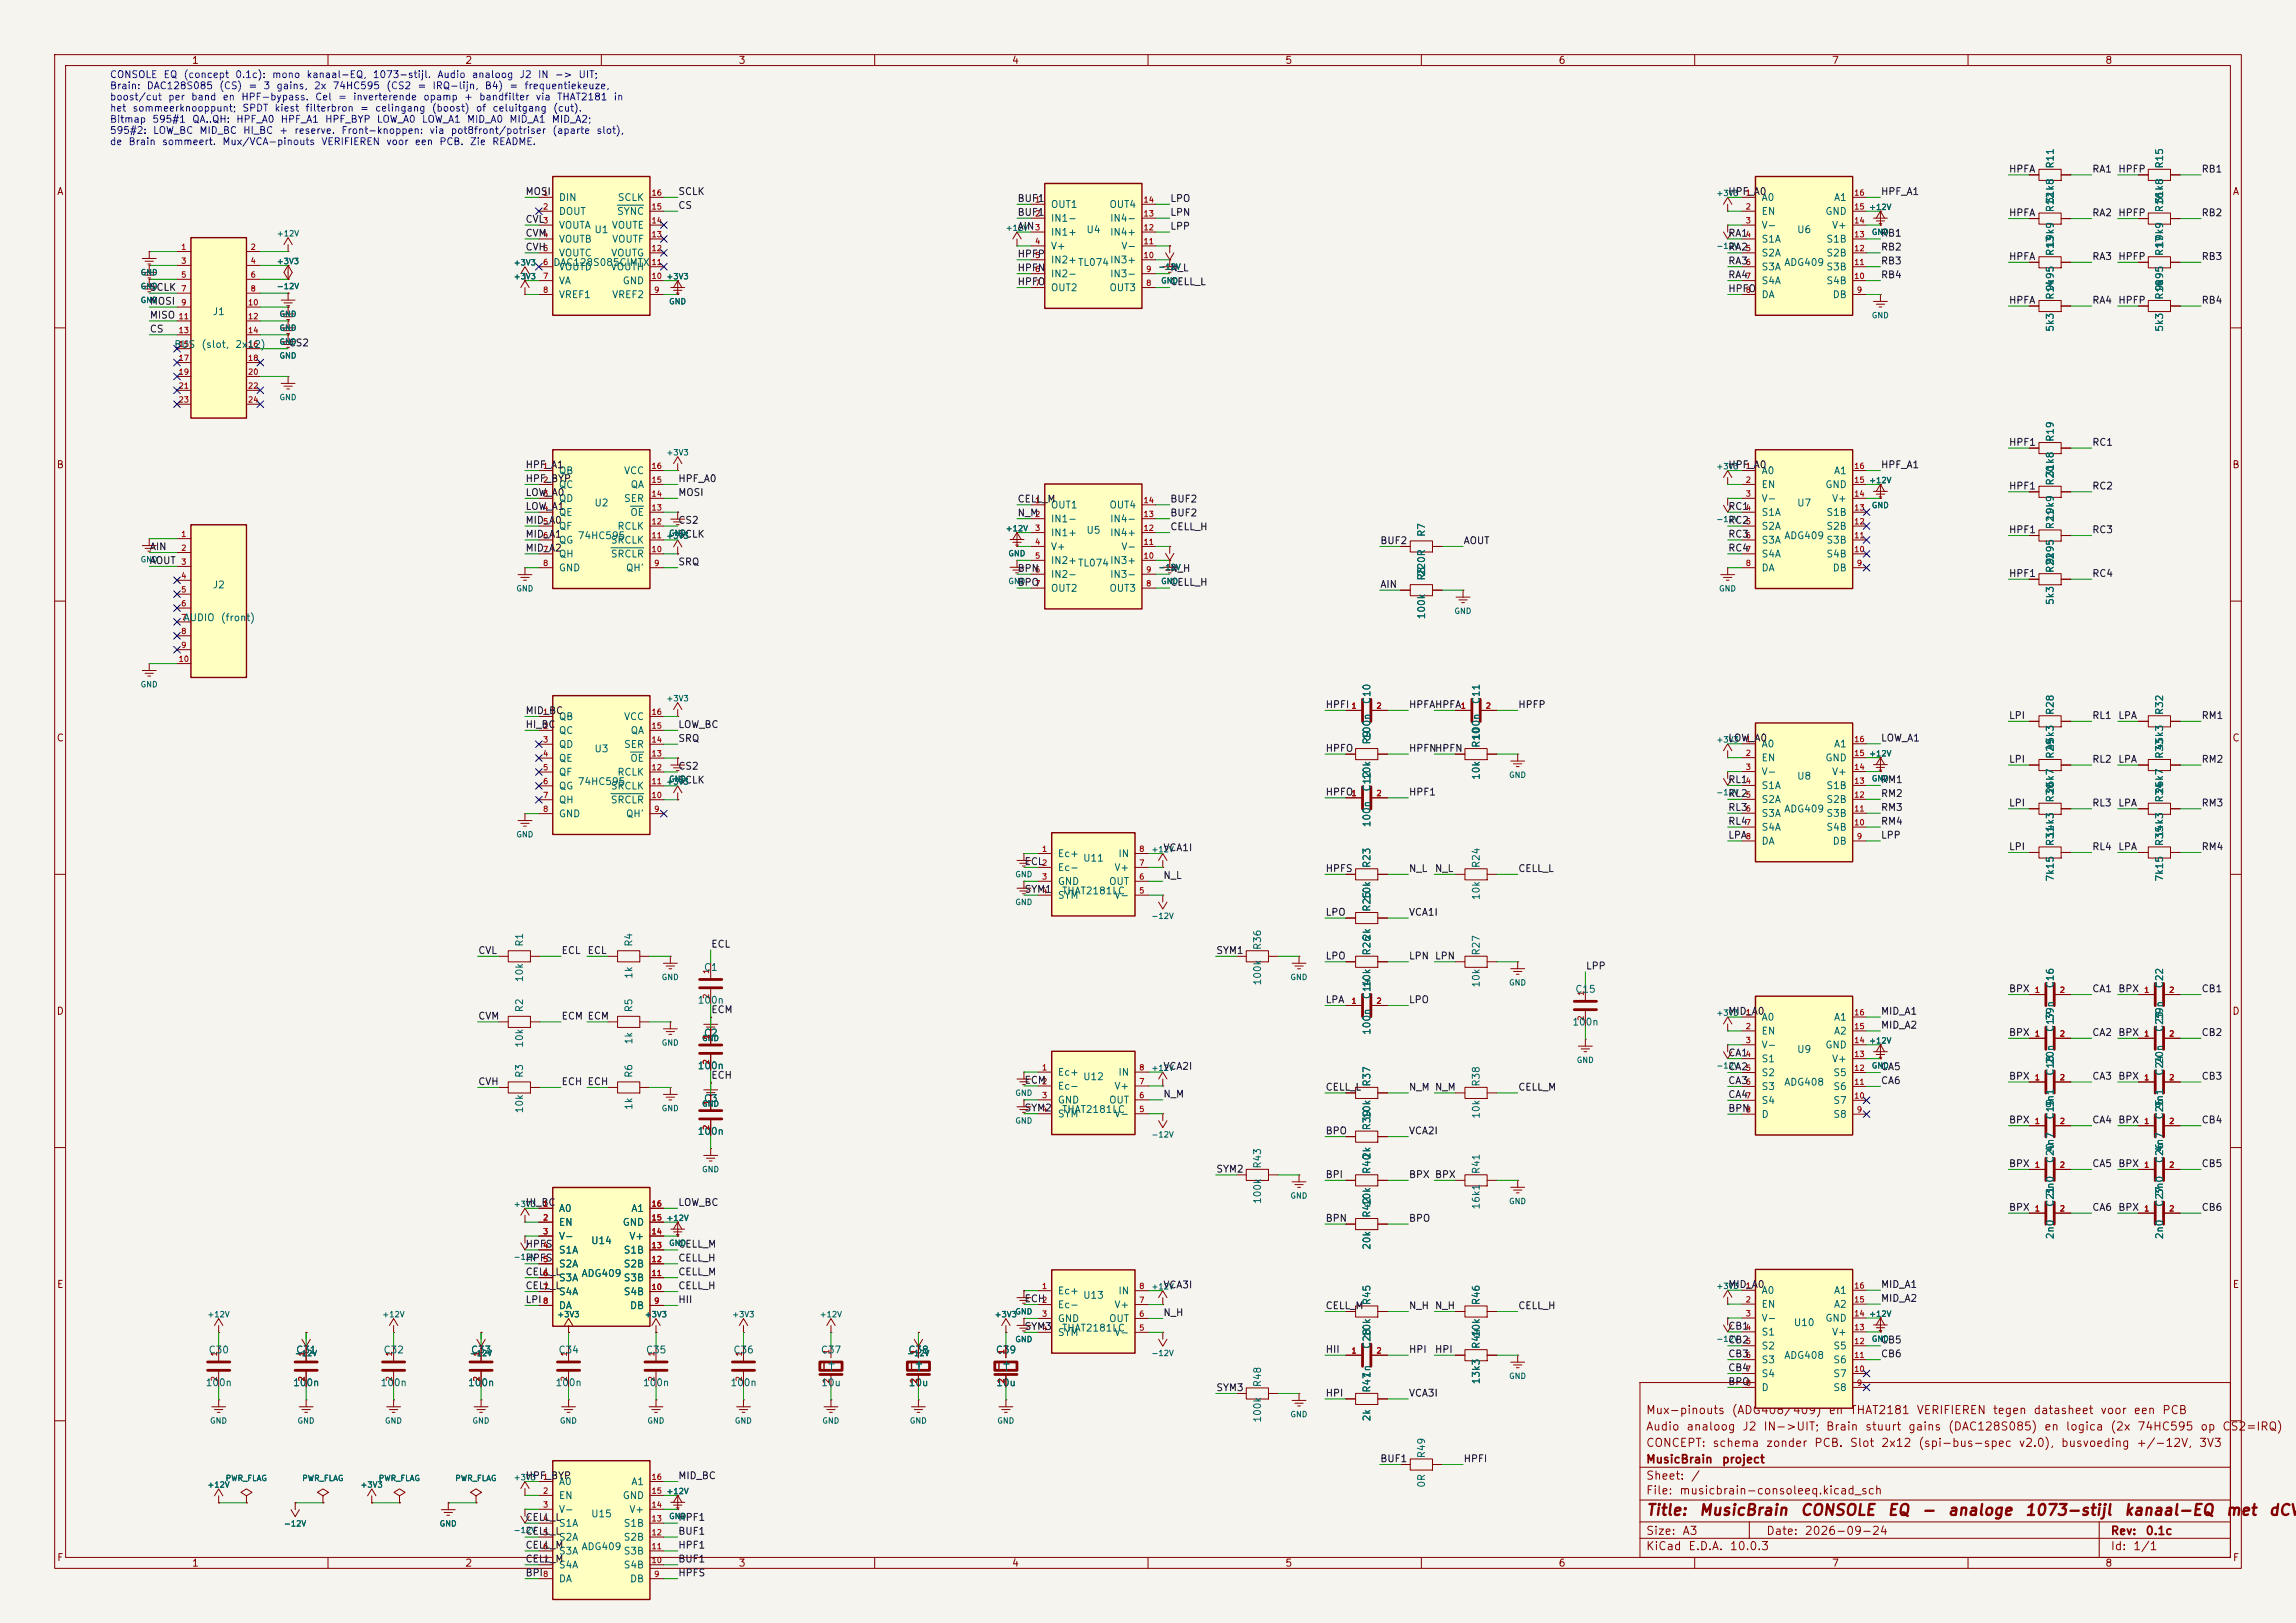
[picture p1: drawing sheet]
<svg xmlns="http://www.w3.org/2000/svg" width="420mm" height="297mm" viewBox="0 0 420 297" stroke-linecap="round" stroke-linejoin="round" font-family="sans-serif">
<defs><g id="words">
<g font-size="2" fill="#840000">
<text x="301" y="277.8">Title:</text>
<text x="310.7" y="277.8">MusicBrain</text>
<text x="329.2" y="277.8">CONSOLE</text>
<text x="345.1" y="277.8">EQ</text>
<text x="351.3" y="277.8">-</text>
<text x="356.1" y="277.8">analoge</text>
<text x="370.3" y="277.8">1073-stijl</text>
<text x="388.4" y="277.8">kanaal-EQ</text>
<text x="407" y="277.8">met</text>
<text x="414.9" y="277.8">dCV</text>
</g>
<g font-size="1.5" fill="#840000">
<text x="301" y="262.1">Audio</text>
<text x="301" y="259.1">Mux-pinouts</text>
<text x="308.4" y="262.1">analoog</text>
<text x="316.6" y="259.1">(ADG408/409)</text>
<text x="318.6" y="262.1">J2</text>
<text x="322.5" y="262.1">IN-&gt;UIT;</text>
<text x="333.9" y="262.1">Brain</text>
<text x="334.4" y="259.1">en</text>
<text x="338.3" y="259.1">THAT2181</text>
<text x="341.1" y="262.1">stuurt</text>
<text x="348.9" y="262.1">gains</text>
<text x="350.5" y="259.1">VERIFIEREN</text>
<text x="356.2" y="262.1">(DAC128S085)</text>
<text x="364.4" y="259.1">tegen</text>
<text x="371.9" y="259.1">datasheet</text>
<text x="373.8" y="262.1">en</text>
<text x="377.8" y="262.1">logica</text>
<text x="384.1" y="259.1">voor</text>
<text x="385.9" y="262.1">(2x</text>
<text x="390.2" y="259.1">een</text>
<text x="390.9" y="262.1">74HC595</text>
<text x="395.4" y="259.1">PCB</text>
<text x="402.4" y="262.1">op</text>
<text x="406.4" y="262.1">CS2=IRQ)</text>
<text x="301" y="268.1">MusicBrain</text>
<text x="301" y="265.1">CONCEPT:</text>
<text x="313.1" y="265.1">schema</text>
<text x="314.9" y="268.1">project</text>
<text x="322.9" y="265.1">zonder</text>
<text x="331.7" y="265.1">PCB.</text>
<text x="338.3" y="265.1">Slot</text>
<text x="344" y="265.1">2x12</text>
<text x="350.8" y="265.1">(spi-bus-spec</text>
<text x="369.2" y="265.1">v2.0),</text>
<text x="376.9" y="265.1">busvoeding</text>
<text x="390.7" y="265.1">+/-12V,</text>
<text x="402.1" y="265.1">3V3</text>
<text x="301" y="273.8">File:</text>
<text x="301" y="271.1">Sheet:</text>
<text x="307.1" y="273.8">musicbrain-consoleeq.kicad_sch</text>
<text x="309.2" y="271.1">/</text>
<text x="301" y="281.2">Size:</text>
<text x="307.6" y="281.2">A3</text>
<text x="323" y="281.2">Date:</text>
<text x="330" y="281.2">2026-09-24</text>
<text x="386" y="281.2">Rev:</text>
<text x="392.4" y="281.2">0.1c</text>
<text x="301" y="284">KiCad</text>
<text x="308.7" y="284">E.D.A.</text>
<text x="316.3" y="284">10.0.3</text>
<text x="386" y="284">Id:</text>
<text x="390.1" y="284">1/1</text>
</g>
<g font-size="1.3" fill="#840000">
<text x="35" y="12">1</text>
<text x="85" y="12">2</text>
<text x="135" y="12">3</text>
<text x="185" y="12">4</text>
<text x="235" y="12">5</text>
<text x="285" y="12">6</text>
<text x="335" y="12">7</text>
<text x="385" y="12">8</text>
<text x="10.3" y="36">A</text>
<text x="408.3" y="36">A</text>
<text x="10.3" y="86">B</text>
<text x="408.2" y="86">B</text>
<text x="10.3" y="136">C</text>
<text x="408.2" y="136">C</text>
<text x="10.3" y="186">D</text>
<text x="408.2" y="186">D</text>
<text x="10.3" y="236">E</text>
<text x="408.3" y="236">E</text>
<text x="10.3" y="286">F</text>
<text x="35" y="287">1</text>
<text x="85" y="287">2</text>
<text x="135" y="287">3</text>
<text x="185" y="287">4</text>
<text x="235" y="287">5</text>
<text x="285" y="287">6</text>
<text x="335" y="287">7</text>
<text x="385" y="287">8</text>
<text x="408.3" y="286">F</text>
</g>
<g font-size="1.3" fill="#0000c2">
<text x="20" y="14.6">CONSOLE</text>
<text x="20" y="16.6">Brain:</text>
<text x="26.7" y="16.6">DAC128S085</text>
<text x="29.8" y="14.6">EQ</text>
<text x="33.5" y="14.6">(concept</text>
<text x="40" y="16.6">(CS)</text>
<text x="42.9" y="14.6">0.1c):</text>
<text x="45.3" y="16.6">=</text>
<text x="48.1" y="16.6">3</text>
<text x="49.7" y="14.6">mono</text>
<text x="50.5" y="16.6">gains,</text>
<text x="56" y="14.6">kanaal-EQ,</text>
<text x="57.3" y="16.6">2x</text>
<text x="60.7" y="16.6">74HC595</text>
<text x="68.1" y="14.6">1073-stijl.</text>
<text x="70.6" y="16.6">(CS2</text>
<text x="76.3" y="16.6">=</text>
<text x="79" y="16.6">IRQ-lijn,</text>
<text x="79.9" y="14.6">Audio</text>
<text x="86.2" y="14.6">analoog</text>
<text x="88.6" y="16.6">B4)</text>
<text x="93.1" y="16.6">=</text>
<text x="94.9" y="14.6">J2</text>
<text x="95.8" y="16.6">frequentiekeuze,</text>
<text x="98.3" y="14.6">IN</text>
<text x="101.4" y="14.6">-&gt;</text>
<text x="105.7" y="14.6">UIT;</text>
<text x="20" y="18.7">boost/cut</text>
<text x="20" y="20.7">het</text>
<text x="20" y="22.8">Bitmap</text>
<text x="24.1" y="20.7">sommeerknooppunt;</text>
<text x="27.8" y="22.8">595#1</text>
<text x="30.7" y="18.7">per</text>
<text x="34.9" y="18.7">band</text>
<text x="35" y="22.8">QA..QH:</text>
<text x="40.6" y="18.7">en</text>
<text x="43.1" y="22.8">HPF_A0</text>
<text x="44" y="18.7">HPF-bypass.</text>
<text x="44.2" y="20.7">SPDT</text>
<text x="50.1" y="20.7">kiest</text>
<text x="51.2" y="22.8">HPF_A1</text>
<text x="55.8" y="20.7">filterbron</text>
<text x="57.5" y="18.7">Cel</text>
<text x="59.4" y="22.8">HPF_BYP</text>
<text x="61.7" y="18.7">=</text>
<text x="64.5" y="18.7">inverterende</text>
<text x="65.8" y="20.7">=</text>
<text x="68.5" y="20.7">celingang</text>
<text x="68.8" y="22.8">LOW_A0</text>
<text x="77.1" y="22.8">LOW_A1</text>
<text x="77.3" y="18.7">opamp</text>
<text x="78.9" y="20.7">(boost)</text>
<text x="84.8" y="18.7">+</text>
<text x="85.3" y="22.8">MID_A0</text>
<text x="86.9" y="20.7">of</text>
<text x="87.5" y="18.7">bandfilter</text>
<text x="90" y="20.7">celuitgang</text>
<text x="93.1" y="22.8">MID_A1</text>
<text x="97.9" y="18.7">via</text>
<text x="100.8" y="22.8">MID_A2;</text>
<text x="101.1" y="20.7">(cut).</text>
<text x="101.8" y="18.7">THAT2181</text>
<text x="112.1" y="18.7">in</text>
<text x="20" y="24.8">595#2:</text>
<text x="20" y="26.9">de</text>
<text x="23.4" y="26.9">Brain</text>
<text x="27.9" y="24.8">LOW_BC</text>
<text x="29.5" y="26.9">sommeert.</text>
<text x="36.4" y="24.8">MID_BC</text>
<text x="40.6" y="26.9">Mux/VCA-pinouts</text>
<text x="44.4" y="24.8">HI_BC</text>
<text x="51" y="24.8">+</text>
<text x="53.7" y="24.8">reserve.</text>
<text x="58.7" y="26.9">VERIFIEREN</text>
<text x="62.3" y="24.8">Front-knoppen:</text>
<text x="70.5" y="26.9">voor</text>
<text x="75.8" y="26.9">een</text>
<text x="78.5" y="24.8">via</text>
<text x="80.3" y="26.9">PCB.</text>
<text x="82.3" y="24.8">pot8front/potriser</text>
<text x="85.9" y="26.9">Zie</text>
<text x="89.9" y="26.9">README.</text>
<text x="100.9" y="24.8">(aparte</text>
<text x="109" y="24.8">slot),</text>
</g>
<g font-size="1.3" fill="#0f0f0f">
<text x="96" y="36">MOSI</text>
<text x="124" y="36">SCLK</text>
<text x="316" y="36">HPF_A0</text>
<text x="344" y="36">HPF_A1</text>
<text x="367.4" y="31.9">HPFA</text>
<text x="382.6" y="31.9">RA1</text>
<text x="387.4" y="31.9">HPFP</text>
<text x="402.6" y="31.9">RB1</text>
<text x="96" y="41.1">CVL</text>
<text x="124" y="38.5">CS</text>
<text x="186" y="37.3">BUF1</text>
<text x="186" y="39.8">BUF1</text>
<text x="214" y="37.3">LPO</text>
<text x="214" y="39.8">LPN</text>
<text x="367.4" y="39.9">HPFA</text>
<text x="382.6" y="39.9">RA2</text>
<text x="387.4" y="39.9">HPFP</text>
<text x="402.6" y="39.9">RB2</text>
<text x="96" y="46.1">CVH</text>
<text x="96" y="43.6">CVM</text>
<text x="186" y="42.3">AIN</text>
<text x="186" y="47.4">HPFP</text>
<text x="214" y="42.3">LPP</text>
<text x="316" y="43.6">RA1</text>
<text x="316" y="46.1">RA2</text>
<text x="344" y="46.1">RB2</text>
<text x="344" y="43.6">RB1</text>
<text x="367.4" y="47.9">HPFA</text>
<text x="382.6" y="47.9">RA3</text>
<text x="387.4" y="47.9">HPFP</text>
<text x="402.6" y="47.9">RB3</text>
<text x="27.3" y="53.5">SCLK</text>
<text x="186" y="50">HPFN</text>
<text x="186" y="52.5">HPFO</text>
<text x="214" y="52.5">CELL_L</text>
<text x="214" y="50">N_L</text>
<text x="316" y="48.7">RA3</text>
<text x="316" y="51.2">RA4</text>
<text x="316" y="53.8">HPFO</text>
<text x="344" y="51.2">RB4</text>
<text x="344" y="48.7">RB3</text>
<text x="27.3" y="58.6">MISO</text>
<text x="27.3" y="56.1">MOSI</text>
<text x="367.4" y="55.9">HPFA</text>
<text x="382.6" y="55.9">RA4</text>
<text x="387.4" y="55.9">HPFP</text>
<text x="402.6" y="55.9">RB4</text>
<text x="27.3" y="61.1">CS</text>
<text x="52.7" y="63.7">CS2</text>
<text x="367.4" y="81.9">HPF1</text>
<text x="382.6" y="81.9">RC1</text>
<text x="96" y="86">HPF_A1</text>
<text x="96" y="88.5">HPF_BYP</text>
<text x="124" y="88.5">HPF_A0</text>
<text x="316" y="86">HPF_A0</text>
<text x="344" y="86">HPF_A1</text>
<text x="367.4" y="89.9">HPF1</text>
<text x="382.6" y="89.9">RC2</text>
<text x="96" y="91.1">LOW_A0</text>
<text x="96" y="93.6">LOW_A1</text>
<text x="124" y="91.1">MOSI</text>
<text x="186" y="92.3">CELL_M</text>
<text x="186" y="94.8">N_M</text>
<text x="214" y="92.3">BUF2</text>
<text x="214" y="94.8">BUF2</text>
<text x="316" y="93.6">RC1</text>
<text x="27.3" y="101">AIN</text>
<text x="96" y="101.2">MID_A2</text>
<text x="96" y="96.1">MID_A0</text>
<text x="96" y="98.7">MID_A1</text>
<text x="124" y="98.7">SCLK</text>
<text x="124" y="96.1">CS2</text>
<text x="214" y="97.3">CELL_H</text>
<text x="252.4" y="99.9">BUF2</text>
<text x="267.6" y="99.9">AOUT</text>
<text x="316" y="101.2">RC4</text>
<text x="316" y="96.1">RC2</text>
<text x="316" y="98.7">RC3</text>
<text x="367.4" y="97.9">HPF1</text>
<text x="382.6" y="97.9">RC3</text>
<text x="27.3" y="103.5">AOUT</text>
<text x="124" y="103.8">SRQ</text>
<text x="186" y="107.5">BPO</text>
<text x="186" y="105">BPN</text>
<text x="214" y="105">N_H</text>
<text x="214" y="107.5">CELL_H</text>
<text x="252.4" y="107.9">AIN</text>
<text x="367.4" y="105.9">HPF1</text>
<text x="382.6" y="105.9">RC4</text>
<text x="96" y="131">MID_BC</text>
<text x="242.4" y="129.9">HPFI</text>
<text x="257.6" y="129.9">HPFAHPFA</text>
<text x="277.6" y="129.9">HPFP</text>
<text x="367.4" y="131.9">LPI</text>
<text x="382.6" y="131.9">RL1</text>
<text x="387.4" y="131.9">LPA</text>
<text x="402.6" y="131.9">RM1</text>
<text x="96" y="133.5">HI_BC</text>
<text x="124" y="136.1">SRQ</text>
<text x="124" y="133.5">LOW_BC</text>
<text x="242.4" y="137.9">HPFO</text>
<text x="257.6" y="137.9">HPFNHPFN</text>
<text x="316" y="136">LOW_A0</text>
<text x="344" y="136">LOW_A1</text>
<text x="124" y="143.7">SCLK</text>
<text x="124" y="141.1">CS2</text>
<text x="316" y="143.6">RL1</text>
<text x="344" y="143.6">RM1</text>
<text x="367.4" y="139.9">LPI</text>
<text x="382.6" y="139.9">RL2</text>
<text x="387.4" y="139.9">LPA</text>
<text x="402.6" y="139.9">RM2</text>
<text x="242.4" y="145.9">HPFO</text>
<text x="257.6" y="145.9">HPF1</text>
<text x="316" y="146.1">RL2</text>
<text x="316" y="148.7">RL3</text>
<text x="344" y="148.7">RM3</text>
<text x="344" y="146.1">RM2</text>
<text x="367.4" y="147.9">LPI</text>
<text x="382.6" y="147.9">RL3</text>
<text x="387.4" y="147.9">LPA</text>
<text x="402.6" y="147.9">RM3</text>
<text x="316" y="151.2">RL4</text>
<text x="316" y="153.8">LPA</text>
<text x="344" y="151.2">RM4</text>
<text x="344" y="153.8">LPP</text>
<text x="367.4" y="155.9">LPI</text>
<text x="382.6" y="155.9">RL4</text>
<text x="387.4" y="155.9">LPA</text>
<text x="402.6" y="155.9">RM4</text>
<text x="187.3" y="158.6">ECL</text>
<text x="212.7" y="156.1">VCA1I</text>
<text x="212.7" y="161.1">N_L</text>
<text x="242.4" y="159.9">HPFS</text>
<text x="257.6" y="159.9">N_L</text>
<text x="262.4" y="159.9">N_L</text>
<text x="277.6" y="159.9">CELL_L</text>
<text x="187.3" y="163.7">SYM1</text>
<text x="242.4" y="167.9">LPO</text>
<text x="257.6" y="167.9">VCA1I</text>
<text x="130" y="173.7">ECL</text>
<text x="87.4" y="174.9">CVL</text>
<text x="102.6" y="174.9">ECL</text>
<text x="107.4" y="174.9">ECL</text>
<text x="222.4" y="174.9">SYM1</text>
<text x="242.4" y="175.9">LPO</text>
<text x="257.6" y="175.9">LPN</text>
<text x="262.4" y="175.9">LPN</text>
<text x="290" y="177.7">LPP</text>
<text x="130" y="185.7">ECM</text>
<text x="242.4" y="183.9">LPA</text>
<text x="257.6" y="183.9">LPO</text>
<text x="316" y="186">MID_A0</text>
<text x="344" y="186">MID_A1</text>
<text x="367.4" y="181.9">BPX</text>
<text x="382.6" y="181.9">CA1</text>
<text x="387.4" y="181.9">BPX</text>
<text x="402.6" y="181.9">CB1</text>
<text x="87.4" y="186.9">CVM</text>
<text x="102.6" y="186.9">ECM ECM</text>
<text x="344" y="188.5">MID_A2</text>
<text x="367.4" y="189.9">BPX</text>
<text x="382.6" y="189.9">CA2</text>
<text x="387.4" y="189.9">BPX</text>
<text x="402.6" y="189.9">CB2</text>
<text x="130" y="197.7">ECH</text>
<text x="212.7" y="196.1">VCA2I</text>
<text x="316" y="196.1">CA2</text>
<text x="316" y="193.6">CA1</text>
<text x="344" y="196.1">CA5</text>
<text x="367.4" y="197.9">BPX</text>
<text x="382.6" y="197.9">CA3</text>
<text x="387.4" y="197.9">BPX</text>
<text x="402.6" y="197.9">CB3</text>
<text x="87.4" y="198.9">CVH</text>
<text x="102.6" y="198.9">ECH ECH</text>
<text x="187.3" y="198.6">ECM</text>
<text x="187.3" y="203.7">SYM2</text>
<text x="212.7" y="201.1">N_M</text>
<text x="242.4" y="199.9">CELL_L</text>
<text x="257.6" y="199.9">N_M N_M</text>
<text x="277.6" y="199.9">CELL_M</text>
<text x="316" y="198.7">CA3</text>
<text x="316" y="201.2">CA4</text>
<text x="316" y="203.8">BPN</text>
<text x="344" y="198.7">CA6</text>
<text x="242.4" y="207.9">BPO</text>
<text x="257.6" y="207.9">VCA2I</text>
<text x="367.4" y="205.9">BPX</text>
<text x="382.6" y="205.9">CA4</text>
<text x="387.4" y="205.9">BPX</text>
<text x="402.6" y="205.9">CB4</text>
<text x="222.4" y="214.9">SYM2</text>
<text x="242.4" y="215.9">BPI</text>
<text x="257.6" y="215.9">BPX BPX</text>
<text x="367.4" y="213.9">BPX</text>
<text x="382.6" y="213.9">CA5</text>
<text x="387.4" y="213.9">BPX</text>
<text x="402.6" y="213.9">CB5</text>
<text x="96" y="221">HI_BC</text>
<text x="124" y="221">LOW_BC</text>
<text x="367.4" y="221.9">BPX</text>
<text x="382.6" y="221.9">CA6</text>
<text x="387.4" y="221.9">BPX</text>
<text x="402.6" y="221.9">CB6</text>
<text x="242.4" y="223.9">BPN</text>
<text x="257.6" y="223.9">BPO</text>
<text x="96" y="228.6">HPFS</text>
<text x="96" y="231.1">HPFS</text>
<text x="96" y="233.7">CELL_L</text>
<text x="124" y="228.6">CELL_M</text>
<text x="124" y="231.1">CELL_H</text>
<text x="124" y="233.7">CELL_M</text>
<text x="96" y="236.2">CELL_L</text>
<text x="96" y="238.8">LPI</text>
<text x="124" y="236.2">CELL_H</text>
<text x="124" y="238.8">HII</text>
<text x="187.3" y="238.6">ECH</text>
<text x="212.7" y="236.1">VCA3I</text>
<text x="242.4" y="239.9">CELL_M</text>
<text x="257.6" y="239.9">N_H</text>
<text x="262.4" y="239.9">N_H</text>
<text x="277.6" y="239.9">CELL_H</text>
<text x="316" y="236">MID_A0</text>
<text x="344" y="236">MID_A1</text>
<text x="344" y="238.5">MID_A2</text>
<text x="187.3" y="243.7">SYM3</text>
<text x="212.7" y="241.1">N_H</text>
<text x="316" y="243.6">CB1</text>
<text x="242.4" y="247.9">HII</text>
<text x="257.6" y="247.9">HPI</text>
<text x="262.4" y="247.9">HPI</text>
<text x="316" y="246.1">CB2</text>
<text x="316" y="251.2">CB4</text>
<text x="316" y="248.7">CB3</text>
<text x="344" y="248.7">CB6</text>
<text x="344" y="246.1">CB5</text>
<text x="222.4" y="254.9">SYM3</text>
<text x="242.4" y="255.9">HPI</text>
<text x="257.6" y="255.9">VCA3I</text>
<text x="316" y="253.8">BPO</text>
<text x="252.4" y="267.9">BUF1</text>
<text x="267.6" y="267.9">HPFI</text>
<text x="96" y="271">HPF_BYP</text>
<text x="124" y="271">MID_BC</text>
<text x="96" y="281.1">CELL_L</text>
<text x="96" y="278.6">CELL_L</text>
<text x="124" y="281.1">BUF1</text>
<text x="124" y="278.6">HPF1</text>
<text x="96" y="286.2">CELL_M</text>
<text x="96" y="283.7">CELL_M</text>
<text x="124" y="283.7">HPF1</text>
<text x="124" y="286.2">BUF1</text>
<text x="96" y="288.8">BPI</text>
<text x="124" y="288.8">HPFS</text>
</g>
<g font-size="1.3" fill="#006464">
<text x="376" y="30.9" transform="rotate(-90 376 30.9)">R11</text>
<text x="396" y="30.9" transform="rotate(-90 396 30.9)">R15</text>
<text x="102.1" y="37.1">DIN</text>
<text x="102.1" y="39.6">DOUT</text>
<text x="112.8" y="39.6">SYNC</text>
<text x="112.9" y="37.1">SCLK</text>
<text x="192.1" y="38.4">OUT1</text>
<text x="192.1" y="40.9">IN1-</text>
<text x="202.8" y="38.4">OUT4</text>
<text x="203" y="40.9">IN4-</text>
<text x="322.1" y="37.1">A0</text>
<text x="322.1" y="39.6">EN</text>
<text x="333.8" y="39.6">GND</text>
<text x="335.4" y="37.1">A1</text>
<text x="376" y="38.9" transform="rotate(-90 376 38.9)">R12</text>
<text x="376" y="37.4" transform="rotate(-90 376 37.4)">31k8</text>
<text x="396" y="38.9" transform="rotate(-90 396 38.9)">R16</text>
<text x="396" y="37.4" transform="rotate(-90 396 37.4)">31k8</text>
<text x="102.1" y="42.2">VOUTA</text>
<text x="102.1" y="44.7">VOUTB</text>
<text x="102.1" y="47.2">VOUTC</text>
<text x="108.6" y="43">U1</text>
<text x="111.7" y="47.2">VOUTG</text>
<text x="111.8" y="42.2">VOUTE</text>
<text x="111.9" y="44.7">VOUTF</text>
<text x="192.1" y="43.4">IN1+</text>
<text x="192.1" y="46">V+</text>
<text x="198.6" y="43">U4</text>
<text x="203" y="43.4">IN4+</text>
<text x="205" y="46">V-</text>
<text x="322.1" y="42.2">V-</text>
<text x="322.1" y="44.7">S1A</text>
<text x="322.1" y="47.2">S2A</text>
<text x="328.6" y="43">U6</text>
<text x="334" y="47.2">S2B</text>
<text x="334" y="44.7">S1B</text>
<text x="335" y="42.2">V+</text>
<text x="376" y="46.9" transform="rotate(-90 376 46.9)">R13</text>
<text x="376" y="45.4" transform="rotate(-90 376 45.4)">19k9</text>
<text x="396" y="46.9" transform="rotate(-90 396 46.9)">R17</text>
<text x="396" y="45.4" transform="rotate(-90 396 45.4)">19k9</text>
<text x="101.1" y="49">DAC128S085CIMTX</text>
<text x="102.1" y="49.8">VOUTD</text>
<text x="102.1" y="52.3">VA</text>
<text x="111.6" y="49.8">VOUTH</text>
<text x="113.8" y="52.3">GND</text>
<text x="192.1" y="48.5">IN2+</text>
<text x="192.1" y="51.1">IN2-</text>
<text x="192.1" y="53.6">OUT2</text>
<text x="197.1" y="49">TL074</text>
<text x="202.8" y="53.6">OUT3</text>
<text x="203" y="51.1">IN3-</text>
<text x="203" y="48.5">IN3+</text>
<text x="322.1" y="49.8">S3A</text>
<text x="322.1" y="52.3">S4A</text>
<text x="326.3" y="49">ADG409</text>
<text x="334" y="52.3">S4B</text>
<text x="334" y="49.8">S3B</text>
<text x="376" y="53.4" transform="rotate(-90 376 53.4)">9k95</text>
<text x="396" y="53.4" transform="rotate(-90 396 53.4)">9k95</text>
<text x="38.8" y="58">J1</text>
<text x="102.1" y="54.9">VREF1</text>
<text x="111.9" y="54.9">VREF2</text>
<text x="322.1" y="54.9">DA</text>
<text x="335.1" y="54.9">DB</text>
<text x="376" y="54.9" transform="rotate(-90 376 54.9)">R14</text>
<text x="396" y="54.9" transform="rotate(-90 396 54.9)">R18</text>
<text x="31.8" y="64">BUS</text>
<text x="36.7" y="64">(slot,</text>
<text x="42.9" y="64">2x12)</text>
<text x="376" y="60.8" transform="rotate(-90 376 60.8)">5k3</text>
<text x="396" y="60.8" transform="rotate(-90 396 60.8)">5k3</text>
<text x="376" y="80.9" transform="rotate(-90 376 80.9)">R19</text>
<text x="102.1" y="87.1">QB</text>
<text x="102.1" y="89.6">QC</text>
<text x="114" y="87.1">VCC</text>
<text x="115.3" y="89.6">QA</text>
<text x="322.1" y="87.1">A0</text>
<text x="322.1" y="89.6">EN</text>
<text x="333.8" y="89.6">GND</text>
<text x="335.4" y="87.1">A1</text>
<text x="376" y="88.9" transform="rotate(-90 376 88.9)">R20</text>
<text x="376" y="87.4" transform="rotate(-90 376 87.4)">31k8</text>
<text x="102.1" y="92.2">QD</text>
<text x="102.1" y="94.7">QE</text>
<text x="108.6" y="93">U2</text>
<text x="114" y="92.2">SER</text>
<text x="115.2" y="94.7">OE</text>
<text x="192.1" y="93.4">OUT1</text>
<text x="192.1" y="95.9">IN1-</text>
<text x="202.8" y="93.4">OUT4</text>
<text x="203" y="95.9">IN4-</text>
<text x="322.1" y="92.2">V-</text>
<text x="322.1" y="94.7">S1A</text>
<text x="328.6" y="93">U7</text>
<text x="334" y="94.7">S1B</text>
<text x="335" y="92.2">V+</text>
<text x="376" y="95.4" transform="rotate(-90 376 95.4)">19k9</text>
<text x="102.1" y="97.2">QF</text>
<text x="102.1" y="99.8">QG</text>
<text x="105.6" y="99">74HC595</text>
<text x="111.6" y="99.8">SRCLK</text>
<text x="112.8" y="97.2">RCLK</text>
<text x="192.1" y="98.4">IN1+</text>
<text x="192.1" y="101">V+</text>
<text x="198.6" y="98">U5</text>
<text x="203" y="98.4">IN4+</text>
<text x="205" y="101">V-</text>
<text x="261" y="98.3" transform="rotate(-90 261 98.3)">R7</text>
<text x="322.1" y="97.2">S2A</text>
<text x="322.1" y="99.8">S3A</text>
<text x="326.3" y="99">ADG409</text>
<text x="334" y="99.8">S3B</text>
<text x="334" y="97.2">S2B</text>
<text x="376" y="96.9" transform="rotate(-90 376 96.9)">R21</text>
<text x="38.8" y="108">J2</text>
<text x="102.1" y="102.3">QH</text>
<text x="102.1" y="104.9">GND</text>
<text x="111.6" y="102.3">SRCLR</text>
<text x="114.4" y="104.9">QH'</text>
<text x="192.1" y="103.5">IN2+</text>
<text x="192.1" y="106.1">IN2-</text>
<text x="197.1" y="104">TL074</text>
<text x="203" y="106.1">IN3-</text>
<text x="203" y="103.5">IN3+</text>
<text x="261" y="106.3" transform="rotate(-90 261 106.3)">R8</text>
<text x="261" y="105.6" transform="rotate(-90 261 105.6)">220R</text>
<text x="322.1" y="102.3">S4A</text>
<text x="322.1" y="104.9">DA</text>
<text x="334" y="102.3">S4B</text>
<text x="335.1" y="104.9">DB</text>
<text x="376" y="104.9" transform="rotate(-90 376 104.9)">R22</text>
<text x="376" y="103.4" transform="rotate(-90 376 103.4)">9k95</text>
<text x="33.5" y="114">AUDIO</text>
<text x="40.3" y="114">(front)</text>
<text x="192.1" y="108.6">OUT2</text>
<text x="202.8" y="108.6">OUT3</text>
<text x="261" y="113.4" transform="rotate(-90 261 113.4)">100k</text>
<text x="376" y="110.8" transform="rotate(-90 376 110.8)">5k3</text>
<text x="251" y="128.9" transform="rotate(-90 251 128.9)">C10</text>
<text x="271" y="128.9" transform="rotate(-90 271 128.9)">C11</text>
<text x="376" y="130.9" transform="rotate(-90 376 130.9)">R28</text>
<text x="396" y="130.9" transform="rotate(-90 396 130.9)">R32</text>
<text x="102.1" y="132.1">QB</text>
<text x="102.1" y="134.6">QC</text>
<text x="102.1" y="137.2">QD</text>
<text x="108.6" y="138">U3</text>
<text x="114" y="132.1">VCC</text>
<text x="114" y="137.2">SER</text>
<text x="115.3" y="134.6">QA</text>
<text x="251" y="136.3" transform="rotate(-90 251 136.3)">R9</text>
<text x="251" y="135.5" transform="rotate(-90 251 135.5)">100n</text>
<text x="271" y="136.9" transform="rotate(-90 271 136.9)">R10</text>
<text x="271" y="135.5" transform="rotate(-90 271 135.5)">100n</text>
<text x="322.1" y="137.1">A0</text>
<text x="335.4" y="137.1">A1</text>
<text x="376" y="137.4" transform="rotate(-90 376 137.4)">45k3</text>
<text x="396" y="137.4" transform="rotate(-90 396 137.4)">45k3</text>
<text x="102.1" y="139.7">QE</text>
<text x="102.1" y="142.2">QF</text>
<text x="105.6" y="144">74HC595</text>
<text x="112.8" y="142.2">RCLK</text>
<text x="115.2" y="139.7">OE</text>
<text x="251" y="142.8" transform="rotate(-90 251 142.8)">10k</text>
<text x="271" y="142.8" transform="rotate(-90 271 142.8)">10k</text>
<text x="322.1" y="139.6">EN</text>
<text x="322.1" y="142.2">V-</text>
<text x="328.6" y="143">U8</text>
<text x="333.8" y="139.6">GND</text>
<text x="335" y="142.2">V+</text>
<text x="376" y="138.9" transform="rotate(-90 376 138.9)">R29</text>
<text x="396" y="138.9" transform="rotate(-90 396 138.9)">R33</text>
<text x="102.1" y="144.8">QG</text>
<text x="102.1" y="147.3">QH</text>
<text x="102.1" y="149.9">GND</text>
<text x="111.6" y="147.3">SRCLR</text>
<text x="111.6" y="144.8">SRCLK</text>
<text x="114.4" y="149.9">QH'</text>
<text x="251" y="144.9" transform="rotate(-90 251 144.9)">C12</text>
<text x="322.1" y="144.7">S1A</text>
<text x="322.1" y="147.2">S2A</text>
<text x="322.1" y="149.8">S3A</text>
<text x="326.3" y="149">ADG409</text>
<text x="334" y="149.8">S3B</text>
<text x="334" y="147.2">S2B</text>
<text x="334" y="144.7">S1B</text>
<text x="376" y="146.9" transform="rotate(-90 376 146.9)">R30</text>
<text x="376" y="145.4" transform="rotate(-90 376 145.4)">26k7</text>
<text x="396" y="146.9" transform="rotate(-90 396 146.9)">R34</text>
<text x="396" y="145.4" transform="rotate(-90 396 145.4)">26k7</text>
<text x="251" y="151.5" transform="rotate(-90 251 151.5)">100n</text>
<text x="322.1" y="152.3">S4A</text>
<text x="322.1" y="154.9">DA</text>
<text x="334" y="152.3">S4B</text>
<text x="335.1" y="154.9">DB</text>
<text x="376" y="154.9" transform="rotate(-90 376 154.9)">R31</text>
<text x="376" y="153.4" transform="rotate(-90 376 153.4)">14k3</text>
<text x="396" y="154.9" transform="rotate(-90 396 154.9)">R35</text>
<text x="396" y="153.4" transform="rotate(-90 396 153.4)">14k3</text>
<text x="193.4" y="157.2">Ec+</text>
<text x="193.4" y="159.7">Ec-</text>
<text x="198" y="158">U11</text>
<text x="203.7" y="159.7">V+</text>
<text x="204.5" y="157.2">IN</text>
<text x="251" y="158.9" transform="rotate(-90 251 158.9)">R23</text>
<text x="271" y="158.9" transform="rotate(-90 271 158.9)">R24</text>
<text x="376" y="161.4" transform="rotate(-90 376 161.4)">7k15</text>
<text x="396" y="161.4" transform="rotate(-90 396 161.4)">7k15</text>
<text x="193.4" y="162.2">GND</text>
<text x="193.4" y="164.8">SYM</text>
<text x="194.2" y="164">THAT2181LC</text>
<text x="202.8" y="162.2">OUT</text>
<text x="203.7" y="164.8">V-</text>
<text x="251" y="166.9" transform="rotate(-90 251 166.9)">R25</text>
<text x="251" y="164.8" transform="rotate(-90 251 164.8)">10k</text>
<text x="271" y="164.8" transform="rotate(-90 271 164.8)">10k</text>
<text x="96" y="173.3" transform="rotate(-90 96 173.3)">R1</text>
<text x="116" y="173.3" transform="rotate(-90 116 173.3)">R4</text>
<text x="231" y="173.9" transform="rotate(-90 231 173.9)">R36</text>
<text x="251" y="172.2" transform="rotate(-90 251 172.2)">2k</text>
<text x="96" y="179.8" transform="rotate(-90 96 179.8)">10k</text>
<text x="116" y="179.2" transform="rotate(-90 116 179.2)">1k</text>
<text x="128.7" y="178">C1</text>
<text x="251" y="174.9" transform="rotate(-90 251 174.9)">R26</text>
<text x="271" y="174.9" transform="rotate(-90 271 174.9)">R27</text>
<text x="96" y="185.3" transform="rotate(-90 96 185.3)">R2</text>
<text x="116" y="185.3" transform="rotate(-90 116 185.3)">R5</text>
<text x="127.5" y="184">100n</text>
<text x="231" y="180.4" transform="rotate(-90 231 180.4)">100k</text>
<text x="251" y="182.9" transform="rotate(-90 251 182.9)">C14</text>
<text x="251" y="180.8" transform="rotate(-90 251 180.8)">10k</text>
<text x="271" y="180.8" transform="rotate(-90 271 180.8)">10k</text>
<text x="288.1" y="182">C15</text>
<text x="376" y="180.9" transform="rotate(-90 376 180.9)">C16</text>
<text x="396" y="180.9" transform="rotate(-90 396 180.9)">C22</text>
<text x="96" y="191.8" transform="rotate(-90 96 191.8)">10k</text>
<text x="116" y="191.2" transform="rotate(-90 116 191.2)">1k</text>
<text x="128.7" y="190">C2</text>
<text x="251" y="189.5" transform="rotate(-90 251 189.5)">100n</text>
<text x="287.5" y="188">100n</text>
<text x="322.1" y="187.1">A0</text>
<text x="322.1" y="189.6">EN</text>
<text x="335.4" y="189.6">A2</text>
<text x="335.4" y="187.1">A1</text>
<text x="376" y="188.9" transform="rotate(-90 376 188.9)">C17</text>
<text x="376" y="186.9" transform="rotate(-90 376 186.9)">39n</text>
<text x="396" y="188.9" transform="rotate(-90 396 188.9)">C23</text>
<text x="396" y="186.9" transform="rotate(-90 396 186.9)">39n</text>
<text x="96" y="197.3" transform="rotate(-90 96 197.3)">R3</text>
<text x="116" y="197.3" transform="rotate(-90 116 197.3)">R6</text>
<text x="127.5" y="196">100n</text>
<text x="193.4" y="197.2">Ec+</text>
<text x="198" y="198">U12</text>
<text x="204.5" y="197.2">IN</text>
<text x="322.1" y="192.2">V-</text>
<text x="322.1" y="194.7">S1</text>
<text x="322.1" y="197.2">S2</text>
<text x="328.6" y="193">U9</text>
<text x="333.8" y="192.2">GND</text>
<text x="335" y="194.7">V+</text>
<text x="335.3" y="197.2">S5</text>
<text x="376" y="196.9" transform="rotate(-90 376 196.9)">C18</text>
<text x="376" y="194.9" transform="rotate(-90 376 194.9)">20n</text>
<text x="396" y="196.9" transform="rotate(-90 396 196.9)">C24</text>
<text x="396" y="194.9" transform="rotate(-90 396 194.9)">20n</text>
<text x="96" y="203.8" transform="rotate(-90 96 203.8)">10k</text>
<text x="116" y="203.2" transform="rotate(-90 116 203.2)">1k</text>
<text x="128.7" y="202">C3</text>
<text x="193.4" y="199.7">Ec-</text>
<text x="193.4" y="202.2">GND</text>
<text x="194.2" y="204">THAT2181LC</text>
<text x="202.8" y="202.2">OUT</text>
<text x="203.7" y="199.7">V+</text>
<text x="251" y="198.9" transform="rotate(-90 251 198.9)">R37</text>
<text x="271" y="198.9" transform="rotate(-90 271 198.9)">R38</text>
<text x="322.1" y="199.8">S3</text>
<text x="322.1" y="202.3">S4</text>
<text x="326.3" y="199">ADG408</text>
<text x="335.3" y="202.3">S7</text>
<text x="335.3" y="199.8">S6</text>
<text x="376" y="202.9" transform="rotate(-90 376 202.9)">9n1</text>
<text x="396" y="202.9" transform="rotate(-90 396 202.9)">9n1</text>
<text x="127.5" y="208">100n</text>
<text x="193.4" y="204.8">SYM</text>
<text x="203.7" y="204.8">V-</text>
<text x="251" y="206.9" transform="rotate(-90 251 206.9)">R39</text>
<text x="251" y="204.8" transform="rotate(-90 251 204.8)">10k</text>
<text x="271" y="204.8" transform="rotate(-90 271 204.8)">10k</text>
<text x="322.1" y="204.9">D</text>
<text x="335.3" y="204.9">S8</text>
<text x="376" y="204.9" transform="rotate(-90 376 204.9)">C19</text>
<text x="396" y="204.9" transform="rotate(-90 396 204.9)">C25</text>
<text x="231" y="213.9" transform="rotate(-90 231 213.9)">R43</text>
<text x="251" y="214.9" transform="rotate(-90 251 214.9)">R40</text>
<text x="251" y="212.2" transform="rotate(-90 251 212.2)">2k</text>
<text x="271" y="214.9" transform="rotate(-90 271 214.9)">R41</text>
<text x="376" y="212.9" transform="rotate(-90 376 212.9)">C20</text>
<text x="376" y="210.9" transform="rotate(-90 376 210.9)">4n7</text>
<text x="396" y="212.9" transform="rotate(-90 396 212.9)">C26</text>
<text x="396" y="210.9" transform="rotate(-90 396 210.9)">4n7</text>
<text x="231" y="220.4" transform="rotate(-90 231 220.4)">100k</text>
<text x="251" y="220.8" transform="rotate(-90 251 220.8)">10k</text>
<text x="271" y="221.4" transform="rotate(-90 271 221.4)">16k1</text>
<text x="376" y="220.9" transform="rotate(-90 376 220.9)">C21</text>
<text x="376" y="218.9" transform="rotate(-90 376 218.9)">3n0</text>
<text x="396" y="220.9" transform="rotate(-90 396 220.9)">C27</text>
<text x="396" y="218.9" transform="rotate(-90 396 218.9)">3n0</text>
<text x="102.1" y="222.1">A0</text>
<text x="102.1" y="224.6">EN</text>
<text x="102.1" y="227.2">V-</text>
<text x="108" y="228">U14</text>
<text x="113.8" y="224.6">GND</text>
<text x="115" y="227.2">V+</text>
<text x="115.4" y="222.1">A1</text>
<text x="251" y="222.9" transform="rotate(-90 251 222.9)">R42</text>
<text x="376" y="226.9" transform="rotate(-90 376 226.9)">2n0</text>
<text x="396" y="226.9" transform="rotate(-90 396 226.9)">2n0</text>
<text x="102.1" y="229.7">S1A</text>
<text x="102.1" y="232.2">S2A</text>
<text x="106.3" y="234">ADG409</text>
<text x="114" y="232.2">S2B</text>
<text x="114" y="229.7">S1B</text>
<text x="251" y="228.8" transform="rotate(-90 251 228.8)">20k</text>
<text x="102.1" y="234.8">S3A</text>
<text x="102.1" y="237.3">S4A</text>
<text x="102.1" y="239.9">DA</text>
<text x="114" y="237.3">S4B</text>
<text x="114" y="234.8">S3B</text>
<text x="115.1" y="239.9">DB</text>
<text x="193.4" y="237.2">Ec+</text>
<text x="193.4" y="239.7">Ec-</text>
<text x="198" y="238">U13</text>
<text x="203.7" y="239.7">V+</text>
<text x="204.5" y="237.2">IN</text>
<text x="251" y="238.9" transform="rotate(-90 251 238.9)">R45</text>
<text x="271" y="238.9" transform="rotate(-90 271 238.9)">R46</text>
<text x="322.1" y="237.1">A0</text>
<text x="322.1" y="239.6">EN</text>
<text x="335.4" y="239.6">A2</text>
<text x="335.4" y="237.1">A1</text>
<text x="193.4" y="242.2">GND</text>
<text x="193.4" y="244.8">SYM</text>
<text x="194.2" y="244">THAT2181LC</text>
<text x="202.8" y="242.2">OUT</text>
<text x="203.7" y="244.8">V-</text>
<text x="251" y="244.8" transform="rotate(-90 251 244.8)">10k</text>
<text x="271" y="244.8" transform="rotate(-90 271 244.8)">10k</text>
<text x="322.1" y="242.2">V-</text>
<text x="322.1" y="244.7">S1</text>
<text x="328" y="243">U10</text>
<text x="333.8" y="242.2">GND</text>
<text x="335" y="244.7">V+</text>
<text x="38.1" y="248">C30</text>
<text x="54.1" y="248">C31</text>
<text x="70.1" y="248">C32</text>
<text x="86.1" y="248">C33</text>
<text x="102.1" y="248">C34</text>
<text x="118.1" y="248">C35</text>
<text x="134.1" y="248">C36</text>
<text x="150.1" y="248">C37</text>
<text x="153" y="251.3" transform="rotate(-90 153 251.3)">-</text>
<text x="153" y="250.5" transform="rotate(-90 153 250.5)">+</text>
<text x="166.1" y="248">C38</text>
<text x="169" y="251.3" transform="rotate(-90 169 251.3)">-</text>
<text x="169" y="250.5" transform="rotate(-90 169 250.5)">+</text>
<text x="182.1" y="248">C39</text>
<text x="185" y="251.3" transform="rotate(-90 185 251.3)">-</text>
<text x="185" y="250.5" transform="rotate(-90 185 250.5)">+</text>
<text x="251" y="246.9" transform="rotate(-90 251 246.9)">C28</text>
<text x="271" y="246.9" transform="rotate(-90 271 246.9)">R44</text>
<text x="322.1" y="247.2">S2</text>
<text x="322.1" y="249.8">S3</text>
<text x="326.3" y="249">ADG408</text>
<text x="335.3" y="249.8">S6</text>
<text x="335.3" y="247.2">S5</text>
<text x="37.5" y="254">100n</text>
<text x="53.5" y="254">100n</text>
<text x="69.5" y="254">100n</text>
<text x="85.5" y="254">100n</text>
<text x="101.5" y="254">100n</text>
<text x="117.5" y="254">100n</text>
<text x="133.5" y="254">100n</text>
<text x="150.1" y="254">10u</text>
<text x="166.1" y="254">10u</text>
<text x="182.1" y="254">10u</text>
<text x="231" y="253.9" transform="rotate(-90 231 253.9)">R48</text>
<text x="251" y="254.9" transform="rotate(-90 251 254.9)">R47</text>
<text x="251" y="252.3" transform="rotate(-90 251 252.3)">1n</text>
<text x="271" y="253.4" transform="rotate(-90 271 253.4)">13k3</text>
<text x="322.1" y="252.3">S4</text>
<text x="322.1" y="254.9">D</text>
<text x="335.3" y="254.9">S8</text>
<text x="335.3" y="252.3">S7</text>
<text x="231" y="260.4" transform="rotate(-90 231 260.4)">100k</text>
<text x="251" y="260.2" transform="rotate(-90 251 260.2)">2k</text>
<text x="261" y="266.9" transform="rotate(-90 261 266.9)">R49</text>
<text x="102.1" y="272.1">A0</text>
<text x="102.1" y="274.6">EN</text>
<text x="113.8" y="274.6">GND</text>
<text x="115.4" y="272.1">A1</text>
<text x="261" y="272.3" transform="rotate(-90 261 272.3)">0R</text>
<text x="102.1" y="277.2">V-</text>
<text x="102.1" y="279.7">S1A</text>
<text x="108" y="278">U15</text>
<text x="114" y="279.7">S1B</text>
<text x="115" y="277.2">V+</text>
<text x="102.1" y="282.2">S2A</text>
<text x="102.1" y="284.8">S3A</text>
<text x="102.1" y="287.3">S4A</text>
<text x="106.3" y="284">ADG409</text>
<text x="114" y="287.3">S4B</text>
<text x="114" y="284.8">S3B</text>
<text x="114" y="282.2">S2B</text>
<text x="102.1" y="289.9">DA</text>
<text x="115.1" y="289.9">DB</text>
</g>
<g font-size="1" fill="#a90000">
<text x="99.2" y="36">1</text>
<text x="99.2" y="38.6">2</text>
<text x="99.2" y="41.1">3</text>
<text x="119.1" y="41.1">14</text>
<text x="119.1" y="38.6">15</text>
<text x="119.1" y="36">16</text>
<text x="189.2" y="37.3">1</text>
<text x="189.2" y="39.8">2</text>
<text x="209.1" y="39.8">13</text>
<text x="209.1" y="37.3">14</text>
<text x="319.2" y="36">1</text>
<text x="319.2" y="38.6">2</text>
<text x="319.2" y="41.1">3</text>
<text x="339.1" y="41.1">14</text>
<text x="339.1" y="38.6">15 +12V</text>
<text x="339.1" y="36">16</text>
<text x="33" y="46">1</text>
<text x="45.7" y="46">2</text>
<text x="99.2" y="43.7">4</text>
<text x="99.2" y="46.2">5</text>
<text x="119.1" y="46.2">12</text>
<text x="119.1" y="43.7">13</text>
<text x="189.2" y="42.4">3</text>
<text x="189.2" y="44.9">4</text>
<text x="189.2" y="47.5">5</text>
<text x="209.1" y="47.5">10</text>
<text x="209.1" y="44.9">11</text>
<text x="209.1" y="42.4">12</text>
<text x="319.2" y="43.7">4</text>
<text x="319.2" y="46.2">5</text>
<text x="339.1" y="46.2">12</text>
<text x="339.1" y="43.7">13</text>
<text x="33" y="48.5">3</text>
<text x="33" y="51">5</text>
<text x="33" y="53.6">7</text>
<text x="45.7" y="48.5">4</text>
<text x="45.7" y="51">6</text>
<text x="45.7" y="53.6">8</text>
<text x="99.2" y="48.7">6</text>
<text x="99.2" y="51.3">7</text>
<text x="99.2" y="53.8">8</text>
<text x="119.1" y="51.3">10 +3V3</text>
<text x="119.1" y="48.7">11</text>
<text x="119.6" y="53.8">9</text>
<text x="189.2" y="50">6</text>
<text x="189.2" y="52.5">7</text>
<text x="209.6" y="52.5">8</text>
<text x="209.6" y="50">9</text>
<text x="319.2" y="48.7">6</text>
<text x="319.2" y="51.3">7</text>
<text x="319.2" y="53.8">8</text>
<text x="339.1" y="51.3">10</text>
<text x="339.1" y="48.7">11</text>
<text x="339.6" y="53.8">9</text>
<text x="32.6" y="58.7">11</text>
<text x="33" y="56.1">9</text>
<text x="45.3" y="56.1">10</text>
<text x="45.3" y="58.7">12</text>
<text x="32.6" y="61.2">13</text>
<text x="32.6" y="63.7">15</text>
<text x="45.3" y="61.2">14</text>
<text x="45.3" y="63.7">16</text>
<text x="32.6" y="66.3">17</text>
<text x="32.6" y="68.8">19</text>
<text x="32.6" y="71.4">21</text>
<text x="45.3" y="66.3">18</text>
<text x="45.3" y="68.8">20</text>
<text x="45.3" y="71.4">22</text>
<text x="32.6" y="73.9">23</text>
<text x="45.3" y="73.9">24</text>
<text x="99.2" y="86">1</text>
<text x="99.2" y="88.6">2</text>
<text x="119.1" y="88.6">15</text>
<text x="119.1" y="86">16</text>
<text x="319.2" y="86">1</text>
<text x="319.2" y="88.6">2</text>
<text x="339.1" y="88.6">15 +12V</text>
<text x="339.1" y="86">16</text>
<text x="99.2" y="91.1">3</text>
<text x="99.2" y="93.7">4</text>
<text x="119.1" y="93.7">13</text>
<text x="119.1" y="91.1">14</text>
<text x="189.2" y="92.3">1</text>
<text x="189.2" y="94.8">2</text>
<text x="209.1" y="94.8">13</text>
<text x="209.1" y="92.3">14</text>
<text x="319.2" y="91.1">3</text>
<text x="319.2" y="93.7">4</text>
<text x="339.1" y="93.7">13</text>
<text x="339.1" y="91.1">14</text>
<text x="33" y="98.5">1</text>
<text x="33" y="101">2</text>
<text x="99.2" y="96.2">5</text>
<text x="99.2" y="98.7">6</text>
<text x="99.2" y="101.3">7</text>
<text x="119.1" y="101.3">10</text>
<text x="119.1" y="98.7">11 +3V3</text>
<text x="119.1" y="96.2">12</text>
<text x="189.2" y="97.4">3</text>
<text x="189.2" y="99.9">4</text>
<text x="209.1" y="99.9">11</text>
<text x="209.1" y="97.4">12</text>
<text x="319.2" y="96.2">5</text>
<text x="319.2" y="98.7">6</text>
<text x="319.2" y="101.3">7</text>
<text x="339.1" y="101.3">10</text>
<text x="339.1" y="98.7">11</text>
<text x="339.1" y="96.2">12</text>
<text x="33" y="103.6">3</text>
<text x="33" y="106.1">4</text>
<text x="99.2" y="103.8">8</text>
<text x="119.6" y="103.8">9</text>
<text x="189.2" y="102.5">5</text>
<text x="189.2" y="105">6</text>
<text x="189.2" y="107.5">7</text>
<text x="209.1" y="102.5">10</text>
<text x="209.6" y="107.5">8</text>
<text x="209.6" y="105">9</text>
<text x="319.2" y="103.8">8</text>
<text x="339.6" y="103.8">9</text>
<text x="33" y="108.7">5</text>
<text x="33" y="111.2">6</text>
<text x="33" y="113.7">7</text>
<text x="33" y="116.3">8</text>
<text x="33" y="118.8">9</text>
<text x="32.6" y="121.4">10</text>
<text x="99.2" y="131">1</text>
<text x="119.1" y="131">16</text>
<text x="247.1" y="129.9">1</text>
<text x="251.7" y="129.9">2</text>
<text x="267.1" y="129.9">1</text>
<text x="271.7" y="129.9">2</text>
<text x="99.2" y="133.6">2</text>
<text x="99.2" y="136.1">3</text>
<text x="119.1" y="136.1">14</text>
<text x="119.1" y="133.6">15</text>
<text x="319.2" y="136">1</text>
<text x="339.1" y="136">16</text>
<text x="99.2" y="138.7">4</text>
<text x="99.2" y="141.2">5</text>
<text x="99.2" y="143.7">6</text>
<text x="119.1" y="143.7">11 +3V3</text>
<text x="119.1" y="141.2">12</text>
<text x="119.1" y="138.7">13</text>
<text x="319.2" y="138.6">2</text>
<text x="319.2" y="141.1">3</text>
<text x="319.2" y="143.7">4</text>
<text x="339.1" y="143.7">13</text>
<text x="339.1" y="141.1">14</text>
<text x="339.1" y="138.6">15 +12V</text>
<text x="99.2" y="146.3">7</text>
<text x="99.2" y="148.8">8</text>
<text x="119.1" y="146.3">10</text>
<text x="119.6" y="148.8">9</text>
<text x="247.1" y="145.9">1</text>
<text x="251.7" y="145.9">2</text>
<text x="319.2" y="146.2">5</text>
<text x="319.2" y="148.7">6</text>
<text x="339.1" y="148.7">11</text>
<text x="339.1" y="146.2">12</text>
<text x="319.2" y="151.3">7</text>
<text x="319.2" y="153.8">8</text>
<text x="339.1" y="151.3">10</text>
<text x="339.6" y="153.8">9</text>
<text x="190.5" y="156.1">1</text>
<text x="190.5" y="158.7">2</text>
<text x="190.5" y="161.2">3</text>
<text x="208.3" y="161.2">6</text>
<text x="208.3" y="158.7">7</text>
<text x="208.3" y="156.1">8</text>
<text x="190.5" y="163.7">4</text>
<text x="208.3" y="163.7">5</text>
<text x="129.9" y="178.3" transform="rotate(-90 129.9 178.3)">1</text>
<text x="129.9" y="182.9" transform="rotate(-90 129.9 182.9)">2</text>
<text x="247.1" y="183.9">1</text>
<text x="251.7" y="183.9">2</text>
<text x="289.9" y="182.3" transform="rotate(-90 289.9 182.3)">1</text>
<text x="372.1" y="181.9">1</text>
<text x="376.7" y="181.9">2</text>
<text x="392.1" y="181.9">1</text>
<text x="396.7" y="181.9">2</text>
<text x="129.9" y="190.3" transform="rotate(-90 129.9 190.3)">1</text>
<text x="289.9" y="186.9" transform="rotate(-90 289.9 186.9)">2</text>
<text x="319.2" y="186">1</text>
<text x="319.2" y="188.6">2</text>
<text x="319.2" y="191.1">3</text>
<text x="339.1" y="191.1">14 +12V</text>
<text x="339.1" y="188.6">15</text>
<text x="339.1" y="186">16</text>
<text x="372.1" y="189.9">1</text>
<text x="376.7" y="189.9">2</text>
<text x="392.1" y="189.9">1</text>
<text x="396.7" y="189.9">2</text>
<text x="129.9" y="194.9" transform="rotate(-90 129.9 194.9)">2</text>
<text x="190.5" y="196.1">1</text>
<text x="208.3" y="196.1">8</text>
<text x="319.2" y="193.7">4</text>
<text x="319.2" y="196.2">5</text>
<text x="339.1" y="196.2">12</text>
<text x="339.1" y="193.7">13</text>
<text x="372.1" y="197.9">1</text>
<text x="376.7" y="197.9">2</text>
<text x="392.1" y="197.9">1</text>
<text x="396.7" y="197.9">2</text>
<text x="129.9" y="202.3" transform="rotate(-90 129.9 202.3)">1</text>
<text x="190.5" y="198.7">2</text>
<text x="190.5" y="201.2">3</text>
<text x="190.5" y="203.7">4</text>
<text x="208.3" y="203.7">5</text>
<text x="208.3" y="201.2">6</text>
<text x="208.3" y="198.7">7</text>
<text x="319.2" y="198.7">6</text>
<text x="319.2" y="201.3">7</text>
<text x="319.2" y="203.8">8</text>
<text x="339.1" y="201.3">10</text>
<text x="339.1" y="198.7">11</text>
<text x="339.6" y="203.8">9</text>
<text x="129.9" y="206.9" transform="rotate(-90 129.9 206.9)">2</text>
<text x="372.1" y="205.9">1</text>
<text x="376.7" y="205.9">2</text>
<text x="392.1" y="205.9">1</text>
<text x="396.7" y="205.9">2</text>
<text x="372.1" y="213.9">1</text>
<text x="376.7" y="213.9">2</text>
<text x="392.1" y="213.9">1</text>
<text x="396.7" y="213.9">2</text>
<text x="99.2" y="221">1</text>
<text x="119.1" y="221">16</text>
<text x="372.1" y="221.9">1</text>
<text x="376.7" y="221.9">2</text>
<text x="392.1" y="221.9">1</text>
<text x="396.7" y="221.9">2</text>
<text x="99.2" y="223.6">2</text>
<text x="99.2" y="226.1">3</text>
<text x="119.1" y="226.1">14</text>
<text x="119.1" y="223.6">15 +12V</text>
<text x="99.2" y="228.7">4</text>
<text x="99.2" y="231.2">5</text>
<text x="99.2" y="233.7">6</text>
<text x="119.1" y="233.7">11</text>
<text x="119.1" y="231.2">12</text>
<text x="119.1" y="228.7">13</text>
<text x="99.2" y="236.3">7</text>
<text x="99.2" y="238.8">8</text>
<text x="119.1" y="236.3">10</text>
<text x="119.6" y="238.8">9</text>
<text x="190.5" y="236.1">1</text>
<text x="190.5" y="238.7">2</text>
<text x="208.3" y="238.7">7</text>
<text x="208.3" y="236.1">8</text>
<text x="319.2" y="236">1</text>
<text x="319.2" y="238.6">2</text>
<text x="339.1" y="238.6">15</text>
<text x="339.1" y="236">16</text>
<text x="190.5" y="241.2">3</text>
<text x="190.5" y="243.7">4</text>
<text x="208.3" y="243.7">5</text>
<text x="208.3" y="241.2">6</text>
<text x="319.2" y="241.1">3</text>
<text x="319.2" y="243.7">4</text>
<text x="339.1" y="243.7">13</text>
<text x="339.1" y="241.1">14 +12V</text>
<text x="39.9" y="248.3" transform="rotate(-90 39.9 248.3)">1</text>
<text x="55.9" y="248.3" transform="rotate(-90 55.9 248.3)">1</text>
<text x="71.9" y="248.3" transform="rotate(-90 71.9 248.3)">1</text>
<text x="87.9" y="248.3" transform="rotate(-90 87.9 248.3)">1</text>
<text x="103.9" y="248.3" transform="rotate(-90 103.9 248.3)">1</text>
<text x="119.9" y="248.3" transform="rotate(-90 119.9 248.3)">1</text>
<text x="135.9" y="248.3" transform="rotate(-90 135.9 248.3)">1</text>
<text x="151.9" y="247.9" transform="rotate(-90 151.9 247.9)">1</text>
<text x="167.9" y="247.9" transform="rotate(-90 167.9 247.9)">1</text>
<text x="183.9" y="247.9" transform="rotate(-90 183.9 247.9)">1</text>
<text x="247.1" y="247.9">1</text>
<text x="251.7" y="247.9">2</text>
<text x="319.2" y="246.2">5</text>
<text x="319.2" y="248.7">6</text>
<text x="319.2" y="251.3">7</text>
<text x="339.1" y="251.3">10</text>
<text x="339.1" y="248.7">11</text>
<text x="339.1" y="246.2">12</text>
<text x="39.9" y="252.9" transform="rotate(-90 39.9 252.9)">2</text>
<text x="55.9" y="252.9" transform="rotate(-90 55.9 252.9)">2</text>
<text x="71.9" y="252.9" transform="rotate(-90 71.9 252.9)">2</text>
<text x="87.9" y="252.9" transform="rotate(-90 87.9 252.9)">2</text>
<text x="103.9" y="252.9" transform="rotate(-90 103.9 252.9)">2</text>
<text x="119.9" y="252.9" transform="rotate(-90 119.9 252.9)">2</text>
<text x="135.9" y="252.9" transform="rotate(-90 135.9 252.9)">2</text>
<text x="151.9" y="253.3" transform="rotate(-90 151.9 253.3)">2</text>
<text x="167.9" y="253.3" transform="rotate(-90 167.9 253.3)">2</text>
<text x="183.9" y="253.3" transform="rotate(-90 183.9 253.3)">2</text>
<text x="319.2" y="253.8">8</text>
<text x="339.6" y="253.8">9</text>
<text x="99.2" y="271">1</text>
<text x="99.2" y="273.6">2</text>
<text x="119.1" y="273.6">15 +12V</text>
<text x="119.1" y="271">16</text>
<text x="99.2" y="276.1">3</text>
<text x="99.2" y="278.7">4</text>
<text x="99.2" y="281.2">5</text>
<text x="119.1" y="281.2">12</text>
<text x="119.1" y="278.7">13</text>
<text x="119.1" y="276.1">14</text>
<text x="99.2" y="283.7">6</text>
<text x="99.2" y="286.3">7</text>
<text x="119.1" y="286.3">10</text>
<text x="119.1" y="283.7">11</text>
<text x="99.2" y="288.8">8</text>
<text x="119.6" y="288.8">9</text>
</g>
<g font-size="1" fill="#006464">
<text x="313.9" y="36.1">+3V3</text>
<text x="341.8" y="38.7">+12V</text>
<text x="50.5" y="43.5">+12V</text>
<text x="183.9" y="42.5">+12V</text>
<text x="313.9" y="45.8">-12V</text>
<text x="342.3" y="43.2">GND</text>
<text x="25.6" y="53.2">GND</text>
<text x="25.6" y="50.6">GND</text>
<text x="50.5" y="48.6">+3V3</text>
<text x="50.5" y="53.2">-12V</text>
<text x="93.9" y="48.8">+3V3</text>
<text x="93.9" y="51.4">+3V3</text>
<text x="121.8" y="51.4">+3V3</text>
<text x="211.8" y="49.6">-12V</text>
<text x="212.3" y="52.1">GND</text>
<text x="25.6" y="55.7">GND</text>
<text x="51" y="58.2">GND</text>
<text x="122.3" y="55.9">GND</text>
<text x="342.3" y="58.5">GND</text>
<text x="51" y="63.3">GND</text>
<text x="51" y="60.8">GND</text>
<text x="51" y="65.9">GND</text>
<text x="51" y="73.5">GND</text>
<text x="121.8" y="83.6">+3V3</text>
<text x="313.9" y="86.1">+3V3</text>
<text x="341.8" y="88.7">+12V</text>
<text x="313.9" y="95.8">-12V</text>
<text x="342.3" y="93.2">GND</text>
<text x="121.8" y="98.8">+3V3</text>
<text x="122.3" y="98.3">GND</text>
<text x="183.9" y="97.5">+12V</text>
<text x="25.6" y="103.2">GND</text>
<text x="184.4" y="102">GND</text>
<text x="184.4" y="107.1">GND</text>
<text x="211.8" y="104.6">-12V</text>
<text x="212.3" y="107.1">GND</text>
<text x="94.4" y="108.5">GND</text>
<text x="265.9" y="112.6">GND</text>
<text x="314.4" y="108.5">GND</text>
<text x="25.6" y="126">GND</text>
<text x="121.8" y="128.6">+3V3</text>
<text x="313.9" y="136.1">+3V3</text>
<text x="121.8" y="143.8">+3V3</text>
<text x="122.3" y="143.3">GND</text>
<text x="275.9" y="142.6">GND</text>
<text x="341.8" y="138.7">+12V</text>
<text x="342.3" y="143.2">GND</text>
<text x="313.9" y="145.8">-12V</text>
<text x="94.4" y="153.5">GND</text>
<text x="185.6" y="160.8">GND</text>
<text x="210.5" y="156.2">+12V</text>
<text x="185.6" y="165.9">GND</text>
<text x="210.5" y="168.4">-12V</text>
<text x="120.9" y="179.6">GND</text>
<text x="235.9" y="179.6">GND</text>
<text x="275.9" y="180.6">GND</text>
<text x="120.9" y="191.6">GND</text>
<text x="128.3" y="190.8">GND</text>
<text x="313.9" y="186.1">+3V3</text>
<text x="341.8" y="191.2">+12V</text>
<text x="210.5" y="196.2">+12V</text>
<text x="288.3" y="194.8">GND</text>
<text x="313.9" y="195.8">-12V</text>
<text x="342.3" y="195.8">GND</text>
<text x="120.9" y="203.6">GND</text>
<text x="128.3" y="202.8">GND</text>
<text x="185.6" y="200.8">GND</text>
<text x="185.6" y="205.9">GND</text>
<text x="210.5" y="208.4">-12V</text>
<text x="128.3" y="214.8">GND</text>
<text x="93.9" y="221.1">+3V3</text>
<text x="235.9" y="219.6">GND</text>
<text x="275.9" y="220.6">GND</text>
<text x="93.9" y="230.8">-12V</text>
<text x="122.3" y="228.2">GND</text>
<text x="210.5" y="236.2">+12V</text>
<text x="313.9" y="236.1">+3V3</text>
<text x="37.8" y="241.3">+12V</text>
<text x="69.8" y="241.3">+12V</text>
<text x="101.8" y="241.3">+3V3</text>
<text x="117.8" y="241.3">+3V3</text>
<text x="133.8" y="241.3">+3V3</text>
<text x="149.8" y="241.3">+12V</text>
<text x="181.8" y="241.3">+3V3</text>
<text x="185.6" y="245.9">GND</text>
<text x="185.6" y="240.8">GND</text>
<text x="313.9" y="245.8">-12V</text>
<text x="341.8" y="241.2">+12V</text>
<text x="342.3" y="245.8">GND</text>
<text x="53.8" y="248.4">-12V</text>
<text x="85.8" y="248.4">-12V</text>
<text x="165.8" y="248.4">-12V</text>
<text x="210.5" y="248.4">-12V</text>
<text x="275.9" y="252.6">GND</text>
<text x="38.3" y="260.8">GND</text>
<text x="54.3" y="260.8">GND</text>
<text x="70.3" y="260.8">GND</text>
<text x="86.3" y="260.8">GND</text>
<text x="102.3" y="260.8">GND</text>
<text x="118.3" y="260.8">GND</text>
<text x="134.3" y="260.8">GND</text>
<text x="150.3" y="260.8">GND</text>
<text x="166.3" y="260.8">GND</text>
<text x="182.3" y="260.8">GND</text>
<text x="235.9" y="259.6">GND</text>
<text x="37.8" y="272.5">+12V</text>
<text x="41.2" y="271.3">PWR_FLAG</text>
<text x="55.2" y="271.3">PWR_FLAG</text>
<text x="65.8" y="272.5">+3V3</text>
<text x="69.2" y="271.3">PWR_FLAG</text>
<text x="83.2" y="271.3">PWR_FLAG</text>
<text x="93.9" y="271.1">+3V3</text>
<text x="121.8" y="273.7">+12V</text>
<text x="51.8" y="279.6">-12V</text>
<text x="80.3" y="279.6">GND</text>
<text x="93.9" y="280.8">-12V</text>
<text x="122.3" y="278.2">GND</text>
</g>
</g></defs>
<path d="M0 0h420v297h-420z" fill="#f5f4ef" stroke="#f5f4ef" stroke-width=".18"/>
<g fill="none" stroke="#840000" stroke-width=".18">
<path d="M10 10h400v277h-400zM12 12h396v273h-396zM60 10v2M110 10v2M160 10v2M210 10v2M260 10v2M310 10v2M360 10v2M393 39h4v2h-4zM391.2 40h1.8M397 40h1.8"/>
<path d="M10 60h2M408 60h2M10 110h2M408 110h2M10 160h2M408 160h2M315.3 187.4l.7-1.3 .8 1.3M315.3 192.5l.7 1.2 .8-1.2M316 188.6h.1M316 191.2h.1M316 187.4v1.2M316 191.2v1.3"/>
<path d="M10 210h2M408 210h2M55.2 245.1l.8 1.3 .8-1.3M56 243.8h.1M56 243.8v1.3M300 253h108v32h-108zM10 260h2M300 278.5h108M300 274.5h108M300 268.5h108M320 278.5v3M384 278.5v6.5"/>
<path d="M408 260h2M60 285v2M110 285v2M160 285v2M210 285v2M260 285v2M300 281.5h108M310 285v2M360 285v2"/>
</g>
<path d="M321.1 182.3h17.8v25.4h-17.8z" fill="#ffffc2"/>
<path d="M321.1 182.3h17.8v25.4h-17.8z" fill="none" stroke="#840000" stroke-width=".25"/>
<g fill="none" stroke="#840000" stroke-width=".18">
<path d="M315.3 37.4l.7-1.3 .8 1.3M316 38.7h.1M316 37.4v1.3M373 39h4v2h-4zM371.2 40h1.8M371.2 48h1.8M371.2 56h1.8M373 47h4v2h-4zM373 55h4v2h-4zM377 40h1.8M377 48h1.8M377 56h1.8"/>
<path d="M51.4 70.2h2.6M51.9 70.7h1.6M52.4 71.2h.6M52.7 68.9h.1M52.7 68.9v1.3M26 99.8h2.6M27.3 98.6h.1M27.3 98.6v1.2M371.2 98h1.8M373 97h4v2h-4zM377 98h1.8M26.5 100.3h1.6"/>
<path d="M27 100.9h.6M122.7 140h2.5M124 138.7h.1M124 138.7v1.3M94.8 150.2h2.5M95.3 150.7h1.5M95.8 151.2h.5M96 148.9h.1M96 148.9v1.3M123.2 145.1l.8-1.3 .7 1.3M123.2 140.5h1.5M123.7 141h.5"/>
<path d="M124 146.3h.1M124 145.1v1.2M318.6 186.1h2.5M318.6 188.6h2.5M318.6 191.2h2.5M318.6 193.7h2.5M318.6 196.3h2.5M318.6 198.8h2.5M338.9 186.1h2.5M338.9 188.6h2.5M338.9 191.2h2.5M338.9 193.7h2.5"/>
<path d="M338.9 196.3h2.5M338.9 198.8h2.5M318.6 201.3h2.5M318.6 203.9h2.5M338.9 201.3h2.5M338.9 203.9h2.5M315.3 237.4l.7-1.3 .8 1.3M316 238.7h.1M316 237.4v1.3M315.3 242.5l.7 1.2 .8-1.2M316 241.2h.1M316 241.2v1.3"/>
</g>
<path d="M321.1 232.3h17.8v25.4h-17.8z" fill="#ffffc2"/>
<path d="M321.1 232.3h17.8v25.4h-17.8z" fill="none" stroke="#840000" stroke-width=".25"/>
<g fill="none" stroke="#840000" stroke-width=".18">
<path d="M51.4 57.5h2.6M51.9 49.8l.8-1.2 .8 1.2M51.9 44.8l.8-1.3 .8 1.3M51.9 58h1.6M52.4 58.5h.6M52.7 51.1h.1M52.7 58.7h.1M52.7 46h.1M52.7 56.2h.1M52.7 44.8v1.2M52.7 49.8v1.3M52.7 56.2v1.3"/>
<path d="M52.7 58.7v1.3M315.3 42.5l.7 1.2 .8-1.2M316 41.2h.1M316 41.2v1.3M51.4 60h2.6M51.9 60.5h1.6M52.4 61h.6M91.2 175h1.8M93 174h4v2h-4zM97 175h1.8M111.2 175h1.8M113 174h4v2h-4z"/>
<path d="M117 175h1.8M318.6 236.1h2.5M318.6 238.7h2.5M338.9 236.1h2.5M338.9 238.7h2.5M318.6 241.2h2.5M318.6 243.7h2.5M318.6 246.3h2.5M318.6 248.8h2.5M318.6 251.4h2.5M318.6 253.9h2.5M338.9 241.2h2.5"/>
<path d="M338.9 243.7h2.5M338.9 246.3h2.5M338.9 248.8h2.5M338.9 251.4h2.5M338.9 253.9h2.5M342.7 242.5h2.5M343.2 243h1.5M343.7 243.5h.5M344 241.2h.1M344 241.2v1.3"/>
</g>
<path d="M321.1 82.3h17.8v25.4h-17.8z" fill="#ffffc2"/>
<path d="M321.1 82.3h17.8v25.4h-17.8z" fill="none" stroke="#840000" stroke-width=".25"/>
<g fill="none" stroke="#840000" stroke-width=".18">
<path d="M51.4 54.9h2.6M51.9 55.4h1.6M52.4 55.9h.6M52.7 53.7h.1M52.7 53.7v1.2M51.4 62.5h2.6M51.9 63h1.6M52.4 63.6h.6M52.7 61.3h.1M52.7 61.3v1.2M318.6 86.1h2.5M318.6 88.7h2.5"/>
<path d="M318.6 91.2h2.5M318.6 93.7h2.5M318.6 96.3h2.5M318.6 98.8h2.5M338.9 86.1h2.5M338.9 88.7h2.5M338.9 91.2h2.5M338.9 93.7h2.5M338.9 96.3h2.5M338.9 98.8h2.5M318.6 101.4h2.5M318.6 103.9h2.5"/>
<path d="M338.9 101.4h2.5M338.9 103.9h2.5"/>
</g>
<path d="M101.1 127.3h17.8v25.4h-17.8z" fill="#ffffc2"/>
<path d="M101.1 127.3h17.8v25.4h-17.8z" fill="none" stroke="#840000" stroke-width=".25"/>
<g fill="none" stroke="#840000" stroke-width=".18">
<path d="M51.9 49.8l.8 1.3 .8-1.3M52.7 48.6h.1M52.7 48.6v1.2M98.6 131.1h2.5M98.6 133.6h2.5M98.6 136.2h2.5M98.6 138.7h2.5M118.9 131.1h2.5M118.9 133.6h2.5M118.9 136.2h2.5M118.9 138.7h2.5M98.6 141.3h2.5"/>
<path d="M98.6 143.8h2.5M98.6 146.3h2.5M98.6 148.9h2.5M118.9 141.3h2.5M118.9 143.8h2.5M118.9 146.3h2.5M118.9 148.9h2.5M391.2 190h3M391.2 198h3M395.8 190h3M395.8 198h3M391.2 206h3"/>
<path d="M391.2 214h3M395.8 206h3M395.8 214h3M95.3 227.5l.7 1.2 .8-1.2M96 226.2h.1M96 226.2v1.3M343.2 242.5l.8-1.3 .7 1.3M344 243.7h.1M344 242.5v1.2"/>
</g>
<path d="M115.3 137.6h2.4M111.8 145.2h5.9" fill="none" stroke="#006464" stroke-width=".18"/>
<path d="M394.2 188v4M394.2 196v4M395.8 188v4M395.8 196v4M394.2 204v4M394.2 212v4M395.8 204v4M395.8 212v4" fill="none" stroke="#840000" stroke-width=".51"/>
<path d="M191.1 88.6h17.8v22.8h-17.8z" fill="#ffffc2"/>
<path d="M191.1 88.6h17.8v22.8h-17.8z" fill="none" stroke="#840000" stroke-width=".25"/>
<g fill="none" stroke="#840000" stroke-width=".18">
<path d="M95.3 50.1l.7-1.3 .8 1.3M95.3 52.6l.7-1.2 .8 1.2M96 51.4h.1M96 53.9h.1M96 50.1v1.3M96 52.6v1.3M188.6 92.4h2.5M188.6 94.9h2.5M188.6 97.5h2.5M208.9 92.4h2.5M208.9 94.9h2.5M208.9 97.5h2.5"/>
<path d="M342.7 89.9h2.5M343.2 90.4h1.5M343.7 90.9h.5M344 88.7h.1M344 88.7v1.2M188.6 100h2.5M188.6 102.5h2.5M188.6 105.1h2.5M188.6 107.6h2.5M208.9 100h2.5M208.9 102.5h2.5M208.9 105.1h2.5"/>
<path d="M208.9 107.6h2.5M123.2 129.8l.8-1.2 .7 1.2M124 131.1h.1M124 129.8v1.3"/>
</g>
<path d="M321.1 32.3h17.8v25.4h-17.8z" fill="#ffffc2"/>
<path d="M321.1 32.3h17.8v25.4h-17.8z" fill="none" stroke="#840000" stroke-width=".25"/>
<g fill="none" stroke="#840000" stroke-width=".18">
<path d="M318.6 36.1h2.5M318.6 38.7h2.5M338.9 36.1h2.5M338.9 38.7h2.5M318.6 41.2h2.5M318.6 43.7h2.5M318.6 46.3h2.5M318.6 48.8h2.5M318.6 51.4h2.5M318.6 53.9h2.5M338.9 41.2h2.5M338.9 43.7h2.5"/>
<path d="M338.9 46.3h2.5M338.9 48.8h2.5M338.9 51.4h2.5M338.9 53.9h2.5M371.2 90h1.8M371.2 82h1.8M373 89h4v2h-4zM373 81h4v2h-4zM377 90h1.8M377 82h1.8M122.7 224.9h2.5M123.2 224.9l.8-1.2 .7 1.2"/>
<path d="M123.2 225.4h1.5M123.7 225.9h.5M124 223.7h.1M124 226.2h.1M124 223.7v2.5"/>
</g>
<path d="M101.1 32.3h17.8v25.4h-17.8z" fill="#ffffc2"/>
<path d="M101.1 32.3h17.8v25.4h-17.8z" fill="none" stroke="#840000" stroke-width=".25"/>
<g fill="none" stroke="#840000" stroke-width=".18">
<path d="M98.6 36.1h2.5M98.6 38.7h2.5M118.9 36.1h2.5M118.9 38.7h2.5M342.7 39.9h2.5M344 38.7h.1M344 38.7v1.2M371.2 32h1.8M373 31h4v2h-4zM377 32h1.8M98.6 41.2h2.5M98.6 43.7h2.5"/>
<path d="M98.6 46.3h2.5M98.6 48.8h2.5M98.6 51.4h2.5M98.6 53.9h2.5M118.9 41.2h2.5M118.9 43.7h2.5M118.9 46.3h2.5M118.9 48.8h2.5M118.9 51.4h2.5M118.9 53.9h2.5M343.2 40.4h1.5M343.7 40.9h.5"/>
</g>
<path d="M112.9 37.5h4.8" fill="none" stroke="#006464" stroke-width=".18"/>
<path d="M321.1 132.3h17.8v25.4h-17.8z" fill="#ffffc2"/>
<path d="M321.1 132.3h17.8v25.4h-17.8z" fill="none" stroke="#840000" stroke-width=".25"/>
<g fill="none" stroke="#840000" stroke-width=".18">
<path d="M318.6 136.1h2.5M318.6 138.6h2.5M338.9 136.1h2.5M338.9 138.6h2.5M318.6 141.2h2.5M318.6 143.7h2.5M318.6 146.3h2.5M318.6 148.8h2.5M318.6 151.3h2.5M318.6 153.9h2.5M338.9 141.2h2.5M338.9 143.7h2.5"/>
<path d="M338.9 146.3h2.5M338.9 148.8h2.5M338.9 151.3h2.5M338.9 153.9h2.5"/>
</g>
<path d="M101.1 217.3h17.8v25.4h-17.8z" fill="#ffffc2"/>
<path d="M101.1 217.3h17.8v25.4h-17.8z" fill="none" stroke="#840000" stroke-width=".25"/>
<g fill="none" stroke="#840000" stroke-width=".18">
<path d="M212.7 103.8h2.5M213.2 101.3l.8 1.2 .7-1.2M213.2 104.3h1.5M213.7 104.8h.5M214 100h.1M214 102.5h.1M214 100v1.3M214 102.5v1.3M314.8 105.2h2.5M315.3 105.7h1.5M315.8 106.2h.5M316 103.9h.1"/>
<path d="M316 103.9v1.3M211.9 157.5l.8-1.3 .8 1.3M212.7 158.7h.1M212.7 157.5v1.2M130 200.2v3M130 204.8v3M95.3 222.4l.7-1.3 .8 1.3M96 223.7h.1M96 222.4v1.3M98.6 221.1h2.5M98.6 223.7h2.5M98.6 226.2h2.5"/>
<path d="M98.6 228.7h2.5M98.6 231.3h2.5M98.6 233.8h2.5M98.6 236.4h2.5M98.6 238.9h2.5M118.9 221.1h2.5M118.9 223.7h2.5M118.9 226.2h2.5M118.9 228.7h2.5M118.9 231.3h2.5M118.9 233.8h2.5M118.9 236.4h2.5"/>
<path d="M118.9 238.9h2.5"/>
</g>
<path d="M128 203.2h4M128 204.8h4" fill="none" stroke="#840000" stroke-width=".51"/>
<path d="M101.1 82.3h17.8v25.4h-17.8z" fill="#ffffc2"/>
<path d="M101.1 82.3h17.8v25.4h-17.8z" fill="none" stroke="#840000" stroke-width=".25"/>
<g fill="none" stroke="#840000" stroke-width=".18">
<path d="M343.2 39.9l.8-1.2 .7 1.2M344 39.9v1.3M344 41.2h.1M98.6 86.1h2.5M98.6 88.7h2.5M98.6 91.2h2.5M98.6 93.7h2.5M98.6 96.3h2.5M98.6 98.8h2.5M118.9 86.1h2.5M118.9 88.7h2.5M118.9 91.2h2.5"/>
<path d="M118.9 93.7h2.5M118.9 96.3h2.5M118.9 98.8h2.5M184.8 98.7h2.5M185.3 98.7l.7-1.2 .8 1.2M185.3 99.2h1.5M185.8 99.7h.5M186 97.5h.1M186 97.5v2.5M98.6 101.4h2.5M98.6 103.9h2.5M118.9 101.4h2.5"/>
<path d="M118.9 103.9h2.5M184.8 103.8h2.5M185.3 104.3h1.5M185.8 104.8h.5M186 100h.1M186 102.5h.1M186 102.5v1.3M186 157.5h2.6M186.5 158h1.6M187 158.5h.6M187.3 156.2h.1M187.3 156.2v1.3"/>
<path d="M121.3 176.3h2.6M121.9 176.8h1.5M122.4 177.3h.5M122.6 175h.1M122.6 175v1.3M130 176.2v3M186 162.5h2.6M186.5 163h1.6M187 163.6h.6M187.3 161.3h.1M187.3 161.3v1.2M111.2 199h1.8"/>
<path d="M113 198h4v2h-4zM117 199h1.8M128.7 199.4h2.6M129.2 199.9h1.6M130 198.2h.1M130 180.8v3M130 198.2v1.2M128.7 211.4h2.6M129.2 211.9h1.6M129.7 200.5h.6M129.7 212.5h.6M130 210.2h.1"/>
<path d="M130 210.2v1.2M59.1 273.7l1-.6-1-.6-1 .6 1 .6v1.3M59.1 275h.1"/>
</g>
<path d="M115.3 92.6h2.4M111.8 100.2h5.9" fill="none" stroke="#006464" stroke-width=".18"/>
<path d="M128 179.2h4M128 180.8h4" fill="none" stroke="#840000" stroke-width=".51"/>
<path d="M192.4 152.4h15.2v15.2h-15.2z" fill="#ffffc2"/>
<path d="M192.4 152.4h15.2v15.2h-15.2zM182.7 249.2v1.6" fill="none" stroke="#840000" stroke-width=".25"/>
<g fill="none" stroke="#840000" stroke-width=".18">
<path d="M391.2 48h1.8M391.2 56h1.8M393 47h4v2h-4zM393 55h4v2h-4zM397 48h1.8M397 56h1.8M122.7 95h2.5M123.2 84.8l.8-1.2 .7 1.2M123.2 95.5h1.5M123.7 96h.5M124 86.1h.1M124 93.7h.1"/>
<path d="M124 84.8v1.3M124 93.7v1.3M258 99h4v2h-4zM343.2 89.9l.8-1.2 .7 1.2M344 91.2h.1M344 89.9v1.3M94.8 105.2h2.5M95.3 105.7h1.5M95.8 106.2h.5M96 103.9h.1M96 103.9v1.3M123.2 100.1l.8-1.3 .7 1.3"/>
<path d="M124 101.4h.1M124 100.1v1.3M256.2 100h1.8M256.2 108h1.8M258 107h4v2h-4zM262 100h1.8M262 108h1.8M266.3 109.3h2.6M266.9 109.8h1.5M267.4 110.3h.5M267.6 108h.1M267.6 108v1.3"/>
<path d="M246.2 130h3M246.2 138h1.8M248 137h4v2h-4zM250.8 130h3M252 138h1.8M266.2 130h3M266.2 138h1.8M268 137h4v2h-4zM270.8 130h3M272 138h1.8M276.3 139.3h2.6M276.9 139.8h1.5"/>
<path d="M277.6 138h.1M277.6 138v1.3M189.8 156.2h2.6M189.8 158.7h2.6M207.6 156.2h2.6M207.6 158.7h2.6M246.2 146h3M246.2 160h1.8M248 159h4v2h-4zM250.8 146h3M252 160h1.8M266.2 160h1.8"/>
<path d="M268 159h4v2h-4zM272 160h1.8M277.4 140.3h.5M189.8 161.3h2.6M189.8 163.8h2.6M207.6 161.3h2.6M207.6 163.8h2.6M246.2 168h1.8M246.2 176h1.8M248 167h4v2h-4zM248 175h4v2h-4zM252 168h1.8"/>
<path d="M252 176h1.8M266.2 176h1.8M268 175h4v2h-4zM272 176h1.8M276.3 177.3h2.6M276.9 177.8h1.5M277.4 178.3h.5M277.6 176h.1M277.6 176v1.3M91.2 187h1.8M91.2 199h1.8M93 198h4v2h-4z"/>
<path d="M93 186h4v2h-4zM97 187h1.8M97 199h1.8M111.2 187h1.8M113 186h4v2h-4zM117 187h1.8M121.3 188.3h2.6M121.9 188.8h1.5M122.4 189.3h.5M122.6 199h.1M122.6 187h.1M122.6 187v1.3"/>
<path d="M122.6 199v1.3M128.7 187.4h2.6M129.2 187.9h1.6M129.7 188.5h.6M130 186.2h.1M130 186.2v1.2M130 188.2v3M130 192.8v3M121.3 200.3h2.6M121.9 200.8h1.5M122.4 201.3h.5M38.7 257.4h2.6"/>
<path d="M39.2 242.6l.8-1.3 .8 1.3M39.2 257.9h1.6M39.7 258.5h.6M40 243.8h.1M40 256.2h.1M40 242.6v1.2M40 246.2v3M40 250.8v3M40 256.2v1.2M54.7 257.4h2.6M55.2 257.9h1.6M55.7 258.5h.6"/>
<path d="M56 256.2h.1M56 246.2v3M56 250.8v3M56 256.2v1.2M88 246.2v3M88 250.8v3M182.7 257.4h2.6M183.2 242.6l.8-1.3 .8 1.3M183.2 257.9h1.6M183.7 258.5h.6M184 256.2h.1M184 243.8h.1"/>
<path d="M184 242.6v1.2M184 246.2v2.3M184 251.5v2.3M184 256.2v1.2M186 242.5h2.6M186.5 243h1.6M187 243.6h.6M187.3 241.3h.1M187.3 241.3v1.2M226.2 255h1.8M228 254h4v2h-4zM232 255h1.8"/>
<path d="M236.3 256.3h2.6M236.9 256.8h1.5M237.4 257.3h.5M237.6 255h.1M237.6 255v1.3M39.2 273.7l.8-1.2 .8 1.2M40 275h.1M40 273.7v1.3M45.1 273.7l1-.6-1-.6-1 .6 1 .6v1.3M45.1 275h.1M53.2 276.3l.8 1.2 .8-1.2M54 275h.1"/>
<path d="M54 275v1.3M67.2 273.7l.8-1.2 .8 1.2M68 275h.1M68 273.7v1.3M73.1 273.7l1-.6-1-.6-1 .6 1 .6v1.3M73.1 275h.1M80.7 276.3h2.6M81.2 276.8h1.6M81.7 277.3h.6M82 275h.1M82 275v1.3M87.1 273.7l1-.6-1-.6-1 .6 1 .6v1.3"/>
<path d="M87.1 275h.1"/>
</g>
<g fill="none" stroke="#840000" stroke-width=".51">
<path d="M249.2 128v4M250.8 128v4M269.2 128v4M270.8 128v4M249.2 144v4M250.8 144v4M128 191.2h4M128 192.8h4M38 249.2h4M38 250.8h4M54 249.2h4M54 250.8h4"/>
<path d="M86 249.2h4M86 250.8h4M182 249.2h4v1.6h-4zM182 251.5h4"/>
</g>
<path d="M192.4 232.4h15.2v15.2h-15.2z" fill="#ffffc2"/>
<path d="M192.4 232.4h15.2v15.2h-15.2zM150.7 249.2v1.6M166.7 249.2v1.6" fill="none" stroke="#840000" stroke-width=".25"/>
<g fill="none" stroke="#840000" stroke-width=".18">
<path d="M122.7 52.6h2.5M123.2 52.6l.8-1.2 .7 1.2M123.2 53.1h1.5M123.7 53.6h.5M124 51.4h.1M124 53.9h.1M124 51.4v2.5M185.3 43.7l.7-1.2 .8 1.2M186 45h.1M186 43.7v1.3M315.3 92.5l.7 1.2 .8-1.2M315.3 87.4l.7-1.3 .8 1.3"/>
<path d="M316 91.2h.1M316 88.7h.1M316 87.4v1.3M316 91.2v1.3M236.3 176.3h2.6M236.9 176.8h1.5M237.4 177.3h.5M237.6 175h.1M237.6 175v1.3M246.2 200h1.8M246.2 184h3M248 199h4v2h-4z"/>
<path d="M250.8 184h3M252 200h1.8M266.2 200h1.8M268 199h4v2h-4zM272 200h1.8M288.7 191.4h2.6M289.2 191.9h1.6M289.7 192.5h.6M290 190.2h.1M290 180.2v3M290 184.8v3M290 190.2v1.2"/>
<path d="M226.2 215h1.8M228 214h4v2h-4zM232 215h1.8M236.3 216.3h2.6M236.9 216.8h1.5M237.4 217.3h.5M237.6 215h.1M237.6 215v1.3M246.2 208h1.8M246.2 216h1.8M248 207h4v2h-4zM248 215h4v2h-4z"/>
<path d="M252 208h1.8M252 216h1.8M266.2 216h1.8M268 215h4v2h-4zM272 216h1.8M276.3 217.3h2.6M276.9 217.8h1.5M277.4 218.3h.5M277.6 216h.1M277.6 216v1.3M186 237.5h2.6M186.5 238h1.6"/>
<path d="M187 238.5h.6M187.3 236.2h.1M187.3 236.2v1.3M189.8 236.2h2.6M189.8 238.7h2.6M207.6 236.2h2.6M207.6 238.7h2.6M211.9 237.5l.8-1.3 .8 1.3M212.7 238.7h.1M212.7 237.5v1.2M246.2 224h1.8M248 223h4v2h-4z"/>
<path d="M248 239h4v2h-4zM252 224h1.8M268 239h4v2h-4zM391.2 222h3M395.8 222h3M70.7 257.4h2.6M71.2 242.6l.8-1.3 .8 1.3M71.2 257.9h1.6M71.7 258.5h.6M72 243.8h.1M72 256.2h.1M72 242.6v1.2"/>
<path d="M72 246.2v3M72 250.8v3M72 256.2v1.2M86.7 257.4h2.6M87.2 245.1l.8 1.3 .8-1.3M87.2 257.9h1.6M87.7 258.5h.6M88 243.8h.1M88 256.2h.1M88 243.8v1.3M88 256.2v1.2M118.7 257.4h2.6"/>
<path d="M119.2 242.6l.8-1.3 .8 1.3M119.2 257.9h1.6M119.7 258.5h.6M120 243.8h.1M120 256.2h.1M120 242.6v1.2M120 246.2v3M120 250.8v3M120 256.2v1.2M134.7 257.4h2.6M135.2 242.6l.8-1.3 .8 1.3M135.2 257.9h1.6"/>
<path d="M135.7 258.5h.6M136 243.8h.1M136 256.2h.1M136 242.6v1.2M136 246.2v3M136 250.8v3M136 256.2v1.2M150.7 257.4h2.6M151.2 242.6l.8-1.3 .8 1.3M151.2 257.9h1.6M151.7 258.5h.6M152 243.8h.1"/>
<path d="M152 256.2h.1M152 242.6v1.2M152 246.2v2.3M152 251.5v2.3M152 256.2v1.2M166.7 257.4h2.6M167.2 245.1l.8 1.3 .8-1.3M167.2 257.9h1.6M167.7 258.5h.6M168 243.8h.1M168 256.2h.1M168 243.8v1.3"/>
<path d="M168 246.2v2.3M168 251.5v2.3M168 256.2v1.2M189.8 241.3h2.6M189.8 243.8h2.6M207.6 241.3h2.6M207.6 243.8h2.6M211.9 245.1l.8 1.3 .8-1.3M212.7 243.8h.1M212.7 243.8v1.3M246.2 240h1.8M246.2 248h3"/>
<path d="M246.2 256h1.8M248 255h4v2h-4zM250.8 248h3M252 240h1.8M252 256h1.8M266.2 240h1.8M266.2 248h1.8M268 247h4v2h-4zM272 240h1.8M272 248h1.8M276.3 249.3h2.6M276.9 249.8h1.5"/>
<path d="M277.4 250.3h.5M277.6 248h.1M277.6 248v1.3M122.7 274.9h2.5M123.2 274.9l.8-1.3 .7 1.3M123.2 275.4h1.5M123.7 275.9h.5M124 273.6h.1M124 276.2h.1M124 273.6v2.6M256.2 268h1.8M258 267h4v2h-4z"/>
<path d="M262 268h1.8"/>
</g>
<g fill="none" stroke="#840000" stroke-width=".51">
<path d="M249.2 182v4M250.8 182v4M288 183.2h4M288 184.8h4M394.2 220v4M395.8 220v4M70 249.2h4M70 250.8h4M118 249.2h4M118 250.8h4M134 249.2h4M134 250.8h4"/>
<path d="M150 249.2h4v1.6h-4zM150 251.5h4M166 249.2h4v1.6h-4zM166 251.5h4M249.2 246v4M250.8 246v4"/>
</g>
<path d="M191.1 33.6h17.8v22.8h-17.8z" fill="#ffffc2"/>
<path d="M191.1 33.6h17.8v22.8h-17.8z" fill="none" stroke="#840000" stroke-width=".25"/>
<g fill="none" stroke="#840000" stroke-width=".18">
<path d="M188.6 37.4h2.5M188.6 39.9h2.5M208.9 37.4h2.5M208.9 39.9h2.5M188.6 42.5h2.5M188.6 45h2.5M188.6 47.5h2.5M188.6 50.1h2.5M188.6 52.6h2.5M208.9 42.5h2.5M208.9 45h2.5M208.9 47.5h2.5"/>
<path d="M208.9 50.1h2.5M208.9 52.6h2.5M342.7 55.2h2.5M343.2 55.7h1.5M343.7 56.2h.5M344 53.9h.1M344 53.9v1.3M211.9 165.1l.8 1.2 .8-1.2M212.7 163.8h.1M212.7 163.8v1.3M226.2 175h1.8M228 174h4v2h-4z"/>
<path d="M232 175h1.8M186 197.5h2.6M186.5 198h1.6M187 198.5h.6M187.3 196.2h.1M187.3 196.2v1.3M211.9 197.5l.8-1.3 .8 1.3M212.7 198.7h.1M212.7 197.5v1.2M186 202.5h2.6M186.5 203h1.6M187 203.6h.6"/>
<path d="M187.3 201.3h.1M187.3 201.3v1.2M211.9 205.1l.8 1.2 .8-1.2M212.7 203.8h.1M212.7 203.8v1.3M102.7 257.4h2.6M103.2 242.6l.8-1.3 .8 1.3M103.2 257.9h1.6M103.7 258.5h.6M104 243.8h.1M104 256.2h.1M104 242.6v1.2"/>
<path d="M104 246.2v3M104 250.8v3M104 256.2v1.2"/>
</g>
<path d="M102 249.2h4M102 250.8h4" fill="none" stroke="#840000" stroke-width=".51"/>
<path d="M192.4 192.4h15.2v15.2h-15.2z" fill="#ffffc2"/>
<path d="M192.4 192.4h15.2v15.2h-15.2z" fill="none" stroke="#840000" stroke-width=".25"/>
<g fill="none" stroke="#840000" stroke-width=".18">
<path d="M391.2 32h1.8M393 31h4v2h-4zM397 32h1.8M213.2 46.3l.8 1.2 .7-1.2M214 45h.1M214 45v1.3M371.2 140h1.8M373 139h4v2h-4zM377 140h1.8M391.2 140h1.8M393 139h4v2h-4zM397 140h1.8"/>
<path d="M371.2 148h1.8M371.2 156h1.8M373 155h4v2h-4zM373 147h4v2h-4zM377 148h1.8M377 156h1.8M391.2 148h1.8M393 147h4v2h-4zM397 148h1.8M189.8 196.2h2.6M189.8 198.7h2.6M207.6 196.2h2.6"/>
<path d="M207.6 198.7h2.6M391.2 182h3M395.8 182h3M189.8 201.3h2.6M189.8 203.8h2.6M207.6 201.3h2.6M207.6 203.8h2.6M95.3 272.4l.7-1.3 .8 1.3M95.3 277.5l.7 1.2 .8-1.2M96 273.6h.1M96 276.2h.1M96 272.4v1.2"/>
<path d="M96 276.2v1.3"/>
</g>
<path d="M394.2 180v4M395.8 180v4" fill="none" stroke="#840000" stroke-width=".51"/>
<path d="M101.1 267.3h17.8v25.4h-17.8z" fill="#ffffc2"/>
<path d="M101.1 267.3h17.8v25.4h-17.8z" fill="none" stroke="#840000" stroke-width=".25"/>
<g fill="none" stroke="#840000" stroke-width=".18">
<path d="M26 52.4h2.6M26 49.8h2.6M26 47.3h2.6M26.5 52.9h1.6M26.5 50.3h1.6M26.5 47.8h1.6M27 53.4h.6M27 50.9h.6M27 48.3h.6M27.3 51.1h.1M27.3 48.6h.1M27.3 46h.1"/>
<path d="M27.3 46v1.3M27.3 48.6v1.2M27.3 51.1v1.3M315.3 137.4l.7-1.3 .8 1.3M316 138.6h.1M316 137.4v1.2M342.7 139.9h2.5M343.2 139.9l.8-1.3 .7 1.3M344 138.6h.1M344 138.6v2.6M371.2 132h1.8M373 131h4v2h-4z"/>
<path d="M377 132h1.8M391.2 132h1.8M393 131h4v2h-4zM397 132h1.8M315.3 142.5l.7 1.2 .8-1.2M316 141.2h.1M316 141.2v1.3M343.2 140.4h1.5M343.7 140.9h.5M344 141.2h.1M391.2 156h1.8M393 155h4v2h-4z"/>
<path d="M397 156h1.8M371.2 182h3M371.2 190h3M375.8 182h3M375.8 190h3M98.6 271.1h2.5M98.6 273.6h2.5M98.6 276.2h2.5M98.6 278.7h2.5M118.9 271.1h2.5M118.9 273.6h2.5M118.9 276.2h2.5"/>
<path d="M118.9 278.7h2.5M98.6 281.3h2.5M98.6 283.8h2.5M98.6 286.3h2.5M98.6 288.9h2.5M118.9 281.3h2.5M118.9 283.8h2.5M118.9 286.3h2.5M118.9 288.9h2.5"/>
</g>
<path d="M374.2 180v4M375.8 180v4M374.2 188v4M375.8 188v4" fill="none" stroke="#840000" stroke-width=".51"/>
<path d="M34.9 43.5h10.2v33h-10.2z" fill="#ffffc2"/>
<path d="M34.9 43.5h10.2v33h-10.2z" fill="none" stroke="#840000" stroke-width=".25"/>
<g fill="none" stroke="#840000" stroke-width=".18">
<path d="M32.4 46h2.5M32.4 48.6h2.5M32.4 51.1h2.5M32.4 53.7h2.5M32.4 56.2h2.5M32.4 58.7h2.5M45.1 46h2.5M45.1 48.6h2.5M45.1 51.1h2.5M45.1 53.7h2.5M45.1 56.2h2.5M45.1 58.7h2.5"/>
<path d="M212.7 48.8h2.5M213.2 49.3h1.5M213.7 49.8h.5M214 47.5h.1M214 47.5v1.3M32.4 61.3h2.5M32.4 63.8h2.5M32.4 66.4h2.5M32.4 68.9h2.5M32.4 71.4h2.5M32.4 74h2.5M45.1 61.3h2.5"/>
<path d="M45.1 63.8h2.5M45.1 66.4h2.5M45.1 68.9h2.5M45.1 71.4h2.5M45.1 74h2.5M371.2 106h1.8M373 105h4v2h-4zM377 106h1.8M26 122.7h2.6M26.5 123.2h1.6M27 123.7h.6M27.3 121.4h.1"/>
<path d="M27.3 121.4v1.3M342.7 192.5h2.5M343.2 192.5l.8-1.3 .7 1.3M343.2 193h1.5M343.7 193.5h.5M344 193.7h.1M344 191.2h.1M344 191.2v2.5M371.2 198h3M375.8 198h3M371.2 206h3M371.2 214h3"/>
<path d="M375.8 206h3M375.8 214h3M371.2 222h3M375.8 222h3"/>
</g>
<path d="M374.2 196v4M375.8 196v4M374.2 204v4M374.2 212v4M374.2 220v4M375.8 204v4M375.8 212v4M375.8 220v4" fill="none" stroke="#840000" stroke-width=".51"/>
<path d="M34.9 96h10.2v28h-10.2z" fill="#ffffc2"/>
<path d="M34.9 96h10.2v28h-10.2z" fill="none" stroke="#840000" stroke-width=".25"/>
<g fill="none" stroke="#840000" stroke-width=".18">
<path d="M344 38.7h.1M371.2 32h1.8M377 32h1.8M391.2 32h1.8M397 32h1.8M27.3 51.1h.1M27.3 48.6h.1M27.3 46h.1M52.7 51.1h.1M52.7 58.7h.1M52.7 56.2h.1M52.7 53.7h.1"/>
<path d="M52.7 48.6h.1M96 51.4h.1M96 53.9h.1M124 51.4h.1M124 53.9h.1M214 45h.1M214 47.5h.1M344 41.2h.1M371.2 40h1.8M371.2 56h1.8M371.2 48h1.8M377 40h1.8"/>
<path d="M377 56h1.8M377 48h1.8M391.2 40h1.8M391.2 56h1.8M391.2 48h1.8M397 40h1.8M397 56h1.8M397 48h1.8M52.7 61.3h.1M32.4 98.6h2.5M124 93.7h.1M186 97.5h.1"/>
<path d="M344 88.7h.1M344 91.2h.1M371.2 82h1.8M371.2 90h1.8M371.2 98h1.8M377 82h1.8M377 90h1.8M377 98h1.8M32.4 101.1h2.5M32.4 103.7h2.5M32.4 106.2h2.5M32.4 108.7h2.5"/>
<path d="M32.4 111.3h2.5M32.4 113.8h2.5M32.4 116.4h2.5M32.4 118.9h2.5M124 101.4h.1M186 100h.1M214 100h.1M214 102.5h.1M256.2 100h1.8M256.2 108h1.8M262 100h1.8M262 108h1.8"/>
<path d="M371.2 106h1.8M377 106h1.8M32.4 121.4h2.5M124 138.7h.1M246.2 130h3M246.2 138h1.8M250.8 130h3M252 138h1.8M266.2 130h3M266.2 138h1.8M270.8 130h3M272 138h1.8"/>
<path d="M344 138.6h.1M371.2 132h1.8M371.2 140h1.8M377 132h1.8M377 140h1.8M391.2 132h1.8M391.2 140h1.8M397 132h1.8M397 140h1.8M124 146.3h.1M246.2 146h3M246.2 160h1.8"/>
<path d="M250.8 146h3M252 160h1.8M344 141.2h.1M371.2 148h1.8M371.2 156h1.8M377 148h1.8M377 156h1.8M391.2 148h1.8M391.2 156h1.8M397 148h1.8M397 156h1.8M246.2 168h1.8"/>
<path d="M246.2 176h1.8M252 168h1.8M252 176h1.8M130 198.2h.1M130 186.2h.1M130 188.2v3M130 192.8v3M246.2 184h3M246.2 200h1.8M250.8 184h3M252 200h1.8M344 193.7h.1"/>
<path d="M344 191.2h.1M371.2 182h3M371.2 190h3M371.2 198h3M375.8 182h3M375.8 190h3M375.8 198h3M391.2 182h3M391.2 190h3M391.2 198h3M395.8 182h3M395.8 190h3"/>
<path d="M395.8 198h3M130 200.2v3M130 204.8v3M246.2 208h1.8M246.2 216h1.8M252 208h1.8M252 216h1.8M371.2 206h3M371.2 214h3M375.8 206h3M375.8 214h3M391.2 206h3"/>
<path d="M391.2 214h3M395.8 206h3M395.8 214h3M98.6 221.1h2.5M98.6 223.7h2.5M98.6 226.2h2.5M98.6 228.7h2.5M98.6 231.3h2.5M98.6 233.8h2.5M98.6 236.4h2.5M98.6 238.9h2.5M118.9 221.1h2.5"/>
<path d="M118.9 223.7h2.5M118.9 226.2h2.5M118.9 228.7h2.5M118.9 231.3h2.5M118.9 233.8h2.5M118.9 236.4h2.5M118.9 238.9h2.5M124 223.7h.1M124 226.2h.1M187.3 236.2h.1M246.2 224h1.8M252 224h1.8"/>
<path d="M371.2 222h3M375.8 222h3M391.2 222h3M395.8 222h3M56 243.8h.1M56 246.2v3M56 250.8v3M88 243.8h.1M88 246.2v3M88 250.8v3M104 243.8h.1M120 243.8h.1"/>
<path d="M168 243.8h.1M168 246.2v2.3M168 251.5v2.3M184 243.8h.1M184 246.2v2.3M184 251.5v2.3M187.3 241.3h.1M246.2 240h1.8M246.2 248h3M246.2 256h1.8M250.8 248h3M252 240h1.8"/>
<path d="M252 256h1.8M266.2 240h1.8M266.2 248h1.8M272 240h1.8M272 248h1.8M344 241.2h.1M344 243.7h.1M40 275h.1M45.1 275h.1M54 275h.1M59.1 275h.1M68 275h.1"/>
<path d="M73.1 275h.1M82 275h.1M87.1 275h.1M124 273.6h.1M124 276.2h.1"/>
</g>
<g fill="none" stroke="#009600" stroke-width=".18">
<path d="M96 36.1h2.6M121.4 36.1h2.6M121.4 38.7h2.6M186 39.9h2.6M186 37.4h2.6M211.4 39.9h2.6M211.4 37.4h2.6M316 36.1h2.6M316 38.7h2.6M341.4 36.1h2.6M341.4 38.7h2.6M367.4 32h3.8"/>
<path d="M378.8 32h3.8M387.4 32h3.8M398.8 32h3.8M27.3 58.7h5.1M27.3 51.1h5.1M27.3 53.7h5.1M27.3 48.6h5.1M27.3 56.2h5.1M27.3 46h5.1M47.6 58.7h5.1M47.6 51.1h5.1M47.6 53.7h5.1"/>
<path d="M47.6 48.6h5.1M47.6 56.2h5.1M47.6 46h5.1M96 43.7h2.6M96 46.3h2.6M96 51.4h2.6M96 41.2h2.6M96 53.9h2.6M121.4 51.4h2.6M121.4 53.9h2.6M186 47.5h2.6M186 50.1h2.6"/>
<path d="M186 52.6h2.6M186 45h2.6M186 42.5h2.6M211.4 47.5h2.6M211.4 50.1h2.6M211.4 52.6h2.6M211.4 45h2.6M211.4 42.5h2.6M316 43.7h2.6M316 46.3h2.6M316 51.4h2.6M316 41.2h2.6"/>
<path d="M316 53.9h2.6M316 48.8h2.6M341.4 43.7h2.6M341.4 46.3h2.6M341.4 51.4h2.6M341.4 41.2h2.6M341.4 53.9h2.6M341.4 48.8h2.6M367.4 40h3.8M367.4 48h3.8M367.4 56h3.8M378.8 40h3.8"/>
<path d="M378.8 48h3.8M378.8 56h3.8M387.4 40h3.8M387.4 48h3.8M387.4 56h3.8M398.8 40h3.8M398.8 48h3.8M398.8 56h3.8M27.3 61.3h5.1M47.6 61.3h5.1M47.6 68.9h5.1M47.6 63.8h5.1"/>
<path d="M27.3 98.6h5.1M96 86.1h2.6M96 88.7h2.6M96 91.2h2.6M96 96.3h2.6M96 98.8h2.6M96 93.7h2.6M121.4 86.1h2.6M121.4 88.7h2.6M121.4 91.2h2.6M121.4 96.3h2.6M121.4 98.8h2.6"/>
<path d="M121.4 93.7h2.6M186 94.9h2.6M186 97.5h2.6M186 92.4h2.6M211.4 94.9h2.6M211.4 97.5h2.6M211.4 92.4h2.6M316 86.1h2.6M316 88.7h2.6M316 91.2h2.6M316 96.3h2.6M316 98.8h2.6"/>
<path d="M316 93.7h2.6M341.4 86.1h2.6M341.4 88.7h2.6M341.4 91.2h2.6M367.4 82h3.8M367.4 90h3.8M367.4 98h3.8M378.8 82h3.8M378.8 90h3.8M378.8 98h3.8M27.3 103.7h5.1M27.3 101.1h5.1"/>
<path d="M96 101.4h2.6M96 103.9h2.6M121.4 101.4h2.6M121.4 103.9h2.6M186 105.1h2.6M186 107.6h2.6M186 100h2.6M186 102.5h2.6M211.4 105.1h2.6M211.4 107.6h2.6M211.4 100h2.6M211.4 102.5h2.6"/>
<path d="M252.4 100h3.8M252.4 108h3.8M263.8 100h3.8M263.8 108h3.8M316 101.4h2.6M316 103.9h2.6M367.4 106h3.8M378.8 106h3.8M27.3 121.4h5.1M96 131.1h2.6M96 133.6h2.6M121.4 131.1h2.6"/>
<path d="M121.4 133.6h2.6M121.4 136.2h2.6M121.4 138.7h2.6M242.4 130h3.8M242.4 138h3.8M253.8 130h3.8M253.8 138h3.8M262.4 130h3.8M262.4 138h3.8M273.8 130h3.8M273.8 138h3.8M316 136.1h2.6"/>
<path d="M316 138.6h2.6M341.4 136.1h2.6M341.4 138.6h2.6M367.4 132h3.8M367.4 140h3.8M378.8 132h3.8M378.8 140h3.8M387.4 132h3.8M387.4 140h3.8M398.8 132h3.8M398.8 140h3.8M96 148.9h2.6"/>
<path d="M121.4 143.8h2.6M121.4 146.3h2.6M121.4 141.3h2.6M187.3 156.2h2.5M187.3 158.7h2.5M210.2 156.2h2.5M210.2 158.7h2.5M242.4 146h3.8M242.4 160h3.8M253.8 146h3.8M253.8 160h3.8M262.4 160h3.8"/>
<path d="M273.8 160h3.8M316 143.7h2.6M316 141.2h2.6M316 146.3h2.6M316 148.8h2.6M316 151.3h2.6M316 153.9h2.6M341.4 143.7h2.6M341.4 141.2h2.6M341.4 146.3h2.6M341.4 148.8h2.6M341.4 151.3h2.6"/>
<path d="M341.4 153.9h2.6M367.4 148h3.8M367.4 156h3.8M378.8 148h3.8M378.8 156h3.8M387.4 148h3.8M387.4 156h3.8M398.8 148h3.8M398.8 156h3.8M87.4 175h3.8M98.8 175h3.8M107.4 175h3.8"/>
<path d="M118.8 175h3.8M130 173.8v2.4M187.3 163.8h2.5M187.3 161.3h2.5M210.2 163.8h2.5M210.2 161.3h2.5M222.4 175h3.8M233.8 175h3.8M242.4 168h3.8M242.4 176h3.8M253.8 168h3.8M253.8 176h3.8"/>
<path d="M262.4 176h3.8M273.8 176h3.8M290 177.8v2.4M87.4 187h3.8M87.4 199h3.8M98.8 187h3.8M98.8 199h3.8M107.4 187h3.8M107.4 199h3.8M118.8 187h3.8M118.8 199h3.8M130 183.8v4.4"/>
<path d="M130 195.8v4.4M187.3 196.2h2.5M187.3 198.7h2.5M210.2 196.2h2.5M210.2 198.7h2.5M242.4 184h3.8M242.4 200h3.8M253.8 184h3.8M253.8 200h3.8M262.4 200h3.8M273.8 200h3.8M290 187.8v2.4"/>
<path d="M316 196.3h2.6M316 193.7h2.6M316 191.2h2.6M316 198.8h2.6M316 186.1h2.6M316 188.6h2.6M341.4 196.3h2.6M341.4 193.7h2.6M341.4 191.2h2.6M341.4 198.8h2.6M341.4 186.1h2.6M341.4 188.6h2.6"/>
<path d="M367.4 182h3.8M367.4 190h3.8M367.4 198h3.8M378.8 182h3.8M378.8 190h3.8M378.8 198h3.8M387.4 182h3.8M387.4 190h3.8M387.4 198h3.8M398.8 182h3.8M398.8 190h3.8M398.8 198h3.8"/>
<path d="M130 207.8v2.4M187.3 201.3h2.5M187.3 203.8h2.5M210.2 201.3h2.5M210.2 203.8h2.5M222.4 215h3.8M233.8 215h3.8M242.4 216h3.8M242.4 208h3.8M253.8 216h3.8M253.8 208h3.8M262.4 216h3.8"/>
<path d="M273.8 216h3.8M316 203.9h2.6M316 201.3h2.6M367.4 206h3.8M367.4 214h3.8M378.8 206h3.8M378.8 214h3.8M387.4 206h3.8M387.4 214h3.8M398.8 206h3.8M398.8 214h3.8M96 228.7h2.6"/>
<path d="M96 231.3h2.6M96 233.8h2.6M96 236.4h2.6M96 238.9h2.6M96 226.2h2.6M96 223.7h2.6M96 221.1h2.6M121.4 228.7h2.6M121.4 231.3h2.6M121.4 233.8h2.6M121.4 236.4h2.6M121.4 238.9h2.6"/>
<path d="M121.4 226.2h2.6M121.4 223.7h2.6M121.4 221.1h2.6M187.3 236.2h2.5M187.3 238.7h2.5M210.2 236.2h2.5M210.2 238.7h2.5M242.4 224h3.8M253.8 224h3.8M316 236.1h2.6M316 238.7h2.6M341.4 236.1h2.6"/>
<path d="M341.4 238.7h2.6M367.4 222h3.8M378.8 222h3.8M387.4 222h3.8M398.8 222h3.8M40 243.8v2.4M40 253.8v2.4M56 243.8v2.4M56 253.8v2.4M72 243.8v2.4M72 253.8v2.4M88 243.8v2.4"/>
<path d="M88 253.8v2.4M104 243.8v2.4M104 253.8v2.4M120 243.8v2.4M120 253.8v2.4M136 243.8v2.4M136 253.8v2.4M152 243.8v2.4M152 253.8v2.4M168 243.8v2.4M168 253.8v2.4M184 243.8v2.4"/>
<path d="M184 253.8v2.4M187.3 241.3h2.5M187.3 243.8h2.5M210.2 241.3h2.5M210.2 243.8h2.5M222.4 255h3.8M233.8 255h3.8M242.4 240h3.8M242.4 248h3.8M242.4 256h3.8M253.8 240h3.8M253.8 248h3.8"/>
<path d="M253.8 256h3.8M262.4 240h3.8M262.4 248h3.8M273.8 240h3.8M273.8 248h3.8M316 246.3h2.6M316 248.8h2.6M316 241.2h2.6M316 243.7h2.6M316 251.4h2.6M316 253.9h2.6M341.4 246.3h2.6"/>
<path d="M341.4 248.8h2.6M341.4 241.2h2.6M341.4 243.7h2.6M40 275h5.1M54 275h5.1M68 275h5.1M82 275h5.1M96 271.1h2.6M96 273.6h2.6M96 278.7h2.6M96 276.2h2.6M121.4 271.1h2.6"/>
<path d="M121.4 273.6h2.6M121.4 278.7h2.6M121.4 276.2h2.6M252.4 268h3.8M263.8 268h3.8M96 281.3h2.6M96 283.8h2.6M96 286.3h2.6M96 288.9h2.6M121.4 281.3h2.6M121.4 283.8h2.6M121.4 286.3h2.6"/>
<path d="M121.4 288.9h2.6"/>
</g>
<g fill="none" stroke="#000084" stroke-width=".18">
<path d="M98 38l1.2 1.3M99.2 38l-1.2 1.3M98 48.2l1.2 1.2M99.2 48.2l-1.2 1.2M120.8 40.6l1.2 1.2M120.8 48.2l1.2 1.2M120.8 45.7l1.2 1.2M120.8 43.1l1.2 1.2M122 40.6l-1.2 1.2M122 48.2l-1.2 1.2M122 45.7l-1.2 1.2M122 43.1l-1.2 1.2"/>
<path d="M31.8 73.4l1.2 1.2M31.8 70.8l1.2 1.2M31.8 68.3l1.2 1.2M31.8 65.7l1.2 1.3M31.8 63.2l1.2 1.2M33 73.4l-1.2 1.2M33 70.8l-1.2 1.2M33 68.3l-1.2 1.2M33 65.7l-1.2 1.3M33 63.2l-1.2 1.2M47 70.8l1.2 1.2M47 65.7l1.2 1.3"/>
<path d="M47 73.4l1.2 1.2M48.2 70.8l-1.2 1.2M48.2 65.7l-1.2 1.3M48.2 73.4l-1.2 1.2M340.8 93.1l1.2 1.2M340.8 95.7l1.2 1.2M340.8 98.2l1.2 1.2M342 93.1l-1.2 1.2M342 95.7l-1.2 1.2M342 98.2l-1.2 1.2M31.8 108.1l1.2 1.2M31.8 105.6l1.2 1.2"/>
<path d="M31.8 110.7l1.2 1.2M31.8 118.3l1.2 1.2M31.8 115.7l1.2 1.3M31.8 113.2l1.2 1.2M33 108.1l-1.2 1.2M33 105.6l-1.2 1.2M33 110.7l-1.2 1.2M33 118.3l-1.2 1.2M33 115.7l-1.2 1.3M33 113.2l-1.2 1.2M340.8 100.7l1.2 1.3M340.8 103.3l1.2 1.2"/>
<path d="M342 100.7l-1.2 1.3M342 103.3l-1.2 1.2M98 135.6l1.2 1.2M98 138.1l1.2 1.2M99.2 135.6l-1.2 1.2M99.2 138.1l-1.2 1.2M98 145.7l1.2 1.3M98 143.2l1.2 1.2M98 140.7l1.2 1.2M99.2 145.7l-1.2 1.3M99.2 143.2l-1.2 1.2M99.2 140.7l-1.2 1.2"/>
<path d="M120.8 148.3l1.2 1.2M122 148.3l-1.2 1.2M340.8 203.3l1.2 1.2M340.8 200.7l1.2 1.3M342 203.3l-1.2 1.2M342 200.7l-1.2 1.3M340.8 250.7l1.2 1.3M340.8 253.3l1.2 1.2M342 250.7l-1.2 1.3M342 253.3l-1.2 1.2"/>
</g>
<use href="#words"/>
</svg>
